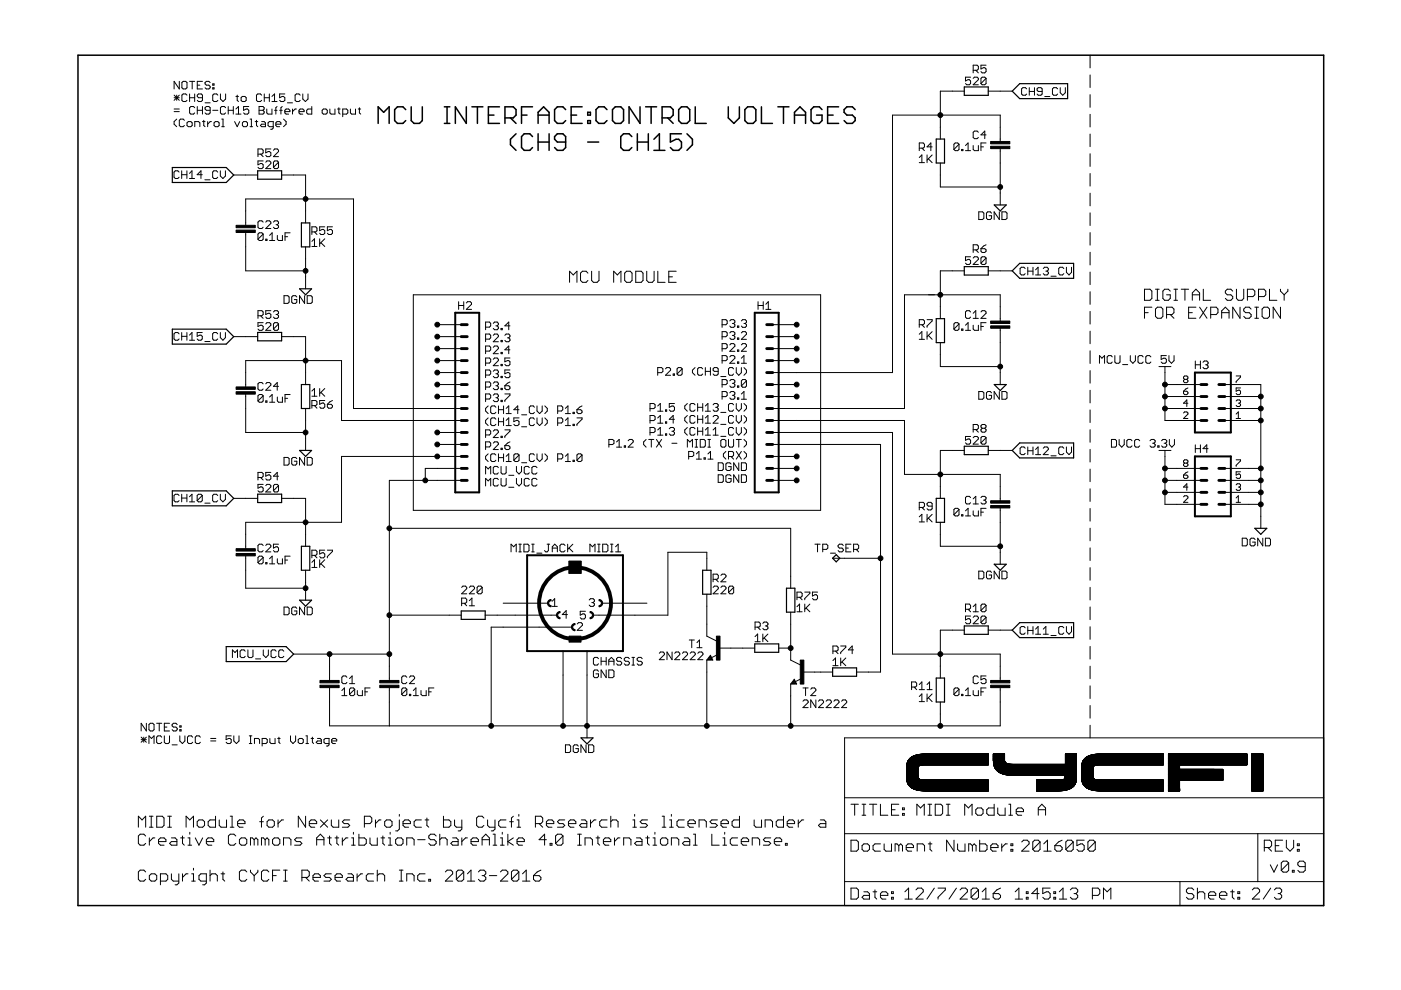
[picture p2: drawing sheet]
<svg xmlns="http://www.w3.org/2000/svg" width="297mm" height="210mm" viewBox="0 0 297 210" stroke-linecap="round" stroke-linejoin="round" font-family="sans-serif">
<g fill="none" stroke="#000" stroke-width=".21">
<path d="M38 17.3v1.6l-1.1-1.6v1.6M38.6 17.5l.2-.2h.6l.2 .2v1.1l-.2 .3h-.6l-.2-.3zM40.2 17.3h1.1M40.2 19.9v1.6M40.7 17.3v1.6M41.3 19.9v1.6M41.8 18.1h.6M42.9 17.3h-1.1v1.6h1.1M44.6 17.5l-.3-.2h-.5l-.3 .2v.3l.3 .3h.5l.3 .2v.3l-.3 .3h-.5l-.3-.3M45.1 18.6h.3v.3h-.3zM45.1 17.8h.3v.3h-.3zM46.7 19.9v1.1l.6 .5 .5-.5v-1.1"/>
<path d="M56 19.9v1.6M57.1 19.9v1.6M60.4 19.9h-1.1v.8l.5-.3h.3l.3 .3v.6l-.3 .2h-.5l-.3-.2M64.2 19.9v1.1l.5 .5 .6-.5v-1.1M204.4 19.3h-5v10.2M205.8 16.4h-1.1v.8l.6-.3h.2l.3 .3v.5l-.3 .3h-.5l-.3-.3M206.3 16.6l.3-.2h.6l.2 .2v.3l-1.1 1.1h1.1M206.3 14.9h.9l.2-.3v-.5l-.2-.3h-.9v1.7M206.9 14.9l.5 .6M209.1 16.6l-.3-.2h-.6l-.2 .2v1.1M209.1 16.6v1.1l-.3 .3h-.6l-.2-.3M209.1 13.8h-1.1v.8l.5-.2h.3l.3 .2v.6l-.3 .3h-.6l-.2-.3"/>
<path d="M209.1 16.6l-1.1 1.1M209.5 19.3h5.1M217.7 18.8l-.3-.2h-.5l-.3 .2v1.1l.3 .3h.5l.3-.3M218.2 18.6v1.6M218.2 19.4h1.1M219.3 18.6v1.6M221 19.4h-.9l-.2-.3v-.3l.2-.2h.6l.3 .2v1.1l-.3 .3h-.6l-.2-.3M224.2 18.8l-.2-.2h-.6l-.3 .2v1.1l.3 .3h.6l.2-.3M224.8 18.6v1.1l.5 .5 .6-.5v-1.1M231.1 11.7v2.7M231.1 15.9v2.7M36.9 20.2l1.1 1.1"/>
<path d="M36.9 20.7h1.1M36.9 23.7h1.1M36.9 23.1h1.1M37.5 25.3l-.6 .5v.5l.6 .6M37.5 20.2v1.1M38 36.5l-.3-.3h-.5l-.3 .3v1.1l.3 .2h.5l.3-.2M38 20.2l-1.1 1.1M38.5 36.2v1.6M38.5 37h1.1M39.1 25.5l-.3-.2h-.5l-.3 .2v1.1l.3 .3h.5l.3-.3M39.6 36.2v1.6M39.6 20.2l-.2-.3h-.6l-.2 .3v1.1l.2 .2h.6l.2-.2"/>
<path d="M39.9 25.8h.6l.2 .3v.5l-.2 .3h-.6l-.3-.3v-.5zM40.2 36.8l.5-.6v1.6M40.2 37.8h1.1M40.2 20.7h1.1M41.3 22.8l-.3-.2h-.5l-.3 .2v1.1l.3 .3h.5l.3-.3M41.3 26.9v-1.1h.8l.3 .3v.8M41.8 22.6v1.6M41.8 23.4h1.1M42.9 37h-1.1l.8-.8v1.6M42.9 20.7h-.8l-.3-.3v-.2l.3-.3h.6l.2 .3v1.1l-.2 .2h-.6l-.3-.2M42.9 22.6v1.6M42.9 25.8h.6"/>
<path d="M43.2 25.5v1.1l.3 .3M43.4 38.1h1.1M43.5 21.8h1.1M44 25.8v1.1M44.6 23.4h-.8l-.3-.3v-.3l.3-.2h.5l.3 .2v1.1l-.3 .3h-.5l-.3-.3M44.8 25.8h-.2l-.6 .5M45.1 23.4h1.1M45.7 25.8h.5l.3 .3v.5l-.3 .3h-.5l-.3-.3v-.5zM46.2 36.5l-.3-.3h-.6l-.2 .3v1.1l.2 .2h.6l.3-.2M46.2 20.2l-.3-.3h-.5l-.3 .3v1.1l.3 .2h.5l.3-.2M46.7 36.2v1.1l.6 .5 .5-.5v-1.1M47 25.3h.3v1.6"/>
<path d="M47 26.9h.6M47.8 22.8l-.2-.2h-.6l-.3 .2v1.1l.3 .3h.6l.2-.3M48.4 23.4h1.1M48.4 22.6v1.6M49.5 22.6v1.6M49.6 37.1h5M49.7 25.8l.6 1.1 .5-1.1M50 20.4h.6M50 24.2h1.1M50 23.1l.6-.5v1.6M50.3 20.2v1.1l.3 .2M51.4 20.4h.5l.3 .3v.6l-.3 .2h-.5l-.3-.2v-.6z"/>
<path d="M51.6 25.8h.6l.3 .3v.5l-.3 .3h-.6l-.2-.3v-.5zM52.7 22.6h-1.1v.8l.6-.3h.3l.2 .3v.5l-.2 .3h-.6l-.3-.3M53 25.3h.3v1.6M53 26.9h.6M54.1 25.8h.6M54.4 25.5v1.1l.3 .3M54.7 32.7h.8l.3-.3v-.5l-.3-.3h-.8v1.6M54.9 22.6h.9l.2 .2v.3l-.2 .3 .2 .3v.2l-.2 .3h-.9zM54.9 23.4h.9M55.2 32.7l.6 .5M55.5 25.8h.5l.3 .3v.8h-.8l-.3-.3 .3-.3h.8M55.5 20.2l-.3-.3h-.5l-.3 .3v1.1l.3 .2h.5l.3-.2"/>
<path d="M55.8 34.1h-1.1v.8l.5-.2h.3l.3 .2v.6l-.3 .3h-.5l-.3-.3M56 20.7h1.1M56.3 34.4l.3-.3h.5l.3 .3v.3l-1.1 1.1h1.1M56.6 23.1v.8l.2 .3h.9v-1.1M57.4 31.6h-1.1v.8l.6-.3h.2l.3 .3v.5l-.3 .3h-.5l-.3-.3M57.7 21.5h1M57.7 20.4l.5-.5v1.6M57.9 26.9h-.8l-.3-.3v-.5l.3-.3h.8v1.3l-.2 .3h-.3M58 31.9l.3-.3h.5l.3 .3v.2l-1.1 1.1h1.1M58.2 23.4h.5M58.5 26.3h1.1v-.2l-.3-.3h-.6l-.2 .3v.5l.2 .3h.6M58.7 22.6l-.2 .2v1.4"/>
<path d="M59.1 34.4l-.3-.3h-.5l-.3 .3v1.1M59.1 34.4v1.1l-.3 .3h-.5l-.3-.3M59.1 34.4l-1.1 1.1M59.3 23.4h.5M59.7 37.1h5.1v10.2M59.8 22.6l-.2 .2v1.4M60.1 25.3l.6 .5v.5l-.6 .6M60.4 23.7h1.1v-.3l-.3-.3h-.5l-.3 .3v.5l.3 .3h.5M60.9 21.8h1.1M62 23.1v1.1M62.8 23.1h-.2l-.6 .6M63.4 23.7h1.1v-.3l-.3-.3h-.6l-.2 .3v.5l.2 .3h.6"/>
<path d="M63.6 20.2l-.2-.3h-.6l-.2 .3v1.1l.2 .2h.6l.2-.2M66.1 22.6v1.6h-.8l-.3-.3v-.5l.3-.3h.8M68.6 23.1h.5l.3 .3v.5l-.3 .3h-.5l-.3-.3v-.5zM69.9 23.1v.8l.3 .3h.8v-1.1M71.6 23.1h.5M71.8 22.8v1.1l.3 .3M72.7 24.2h.8l.2-.3v-.5l-.2-.3h-.8v1.6M74.3 23.1v.8l.3 .3h.8v-1.1M75.9 23.1h.6M76.2 22.8v1.1l.3 .3M194.9 33.4l.6-.5v1.6M194.9 34.5h1.1"/>
<path d="M194.9 31.4h.8l.3-.3v-.5l-.3-.3h-.8v1.6M195.5 31.4l.5 .5M196.6 32.9v1.6M196.8 33.7l.8 .8M197.6 32.9l-1 1.1M197.6 31.1h-1l.8-.8v1.6M199.4 34.6v5h12.7M203.3 30.6l-.2-.3h-.6l-.3 .3v1.1M203.3 30.6v1.1l-.2 .2h-.6l-.3-.2M203.3 30.6l-1.1 1.1M203.9 31.7h.3v.2h-.3zM204.7 31.9h1.1"/>
<path d="M204.7 30.9l.6-.6v1.6M206.3 30.9v.8l.3 .2h.8v-1M207.4 28l-.2-.2h-.6l-.3 .2v1.1l.3 .3h.6l.2-.3M208 31.1h.5M209.1 30.3h-1.1v1.6M209.1 28.6h-1.1l.8-.8v1.6M212.1 30v-5.6h-22.9v54.6h-25.4M212.1 31.5v12M221.5 20.5h1.1M231.1 20.1v2.7M231.1 24.2v2.7M231.1 28.4v2.7"/>
<path d="M231.1 32.6v2.7M231.1 36.8v2.7M52.1 47.8v-5.6h22.9v44.4h22.8M52.1 49.3v8.1h12.7M55.8 47.1l-.3-.3h-.5l-.3 .3v1.1l.3 .3h.5l.3-.3M55.8 49.6l-.3-.2h-.5l-.3 .2v1.1M55.8 49.6v1.1l-.3 .3h-.5l-.3-.3M55.8 49.6l-1.1 1.1M56.3 47.1l.3-.3h.5l.3 .3v.3l-1.1 1.1h1.1M56.3 50.7h.3v.3h-.3zM57.1 49.9l.6-.5v1.6M57.1 51h1.2"/>
<path d="M58 47.1l.3-.3h.5l.3 .3v.3l-.3 .2M58.5 47.6h.3M58.8 47.6l.3 .3v.3l-.3 .3h-.5l-.3-.3M58.8 49.9v.8l.3 .3h.8v-1.1M60.4 50.2h.6M61.5 49.4h-1.1v1.6M64.8 52.3v8.9M66.1 51.2l.6-.6v1.7M66.1 52.3h1.1M66.1 49.2h.9l.2-.3v-.5l-.2-.3h-.9v1.6M66.7 49.2l.5 .5M67.8 50.6v1.7"/>
<path d="M68 51.5l.9 .8M68.9 48.1h-1.1v.8l.5-.3h.3l.3 .3v.5l-.3 .3h-.6l-.2-.3M68.9 50.6l-1.1 1.1M70.5 48.1h-1.1v.8l.5-.3h.3l.3 .3v.5l-.3 .3h-.5l-.3-.3M120.8 59.9v-2.4l.7 .8 .8-.8v2.4M124.7 57.9l-.4-.4h-.8l-.4 .4v1.6l.4 .4h.8l.4-.4M125.4 57.5v2l.4 .4h.8l.4-.4v-2M130.1 59.9v-2.4l.8 .8 .8-.8v2.4M132.4 57.9l.4-.4h.8l.4 .4v1.6l-.4 .4h-.8l-.4-.4zM134.8 57.5h1.2l.3 .4v1.6l-.3 .4h-1.2zM137.1 57.5v2l.4 .4h.8l.4-.4v-2M139.5 57.5v2.4h1.5"/>
<path d="M141.8 58.7h.8M143.4 57.5h-1.6v2.4h1.6M204.4 57.4h-5v10.2M205.8 54.4h-1.1v.9l.6-.3h.2l.3 .3v.5l-.3 .3h-.5l-.3-.3M206.3 53h.9l.2-.3v-.5l-.2-.3h-.9v1.6M206.3 54.7l.3-.3h.6l.2 .3v.3l-1.1 1.1h1.1M206.9 53l.5 .5M207.5 44.9h.8l.3 .3v1.1l-.3 .2h-.8zM208 52.7h.8l.3 .3v.3l-.3 .2h-.6l-.2-.2zM209.1 54.7l-.3-.3h-.6l-.2 .3v1.1M209.1 54.7v1.1l-.3 .3h-.6l-.2-.3M209.1 54.7l-1.1 1.1"/>
<path d="M209.1 51.9l-.6 .3-.5 .5M209.5 57.4h5.1M210.2 45.2l-.2-.3h-.6l-.3 .3v1.1l.3 .2h.6l.2-.2v-.6h-.5M211.9 44.9v1.6l-1.1-1.6v1.6M212.4 44.9h.8l.3 .3v1.1l-.3 .2h-.8zM217.4 56.9l-.3-.2h-.5l-.3 .2v1.1l.3 .3h.5l.3-.3M217.9 57.5h1.1M217.9 56.7v1.6M219 56.7v1.6M219.6 57.2l.5-.5v1.6M219.6 58.3h1M221.2 56.9l.3-.2h.5l.3 .2v.3l-.3 .3"/>
<path d="M221.7 57.5h.3M222 57.5l.3 .2v.3l-.3 .3h-.5l-.3-.3M222.8 58.6h1.1M225.6 56.9l-.3-.2h-.6l-.2 .2v1.1l.2 .3h.6l.3-.3M226.1 56.7v1l.6 .6 .5-.6v-1M231.1 41v2.6M231.1 45.1v2.7M231.1 49.3v2.7M231.1 53.5v2.7M231.1 57.7v2.6M38 70.8l-.3-.3h-.5l-.3 .3v1.1l.3 .2h.5l.3-.2M38.5 70.5v1.6"/>
<path d="M38.5 71.3h1.1M39.6 70.5v1.6M40.2 71.1l.5-.6v1.6M40.2 72.1h1.1M42.9 70.5h-1.1v.8l.8-.2 .3 .2v.6l-.3 .2h-.5l-.3-.2M43.4 72.4h1.1M46.2 70.8l-.3-.3h-.6l-.2 .3v1.1l.2 .2h.6l.3-.2M46.7 70.5v1.1l.6 .5 .5-.5v-1.1M49.6 71.4h5M54.7 67h.8l.3-.3v-.6l-.3-.2h-.8v1.6M55.2 67l.6 .5M55.8 68.4h-1.1v.8l.5-.2h.3l.3 .2v.6l-.3 .2h-.5l-.3-.2"/>
<path d="M56.3 68.7l.3-.3h.5l.3 .3v.3l-1.1 1h1.1M57.4 65.9h-1.1v.8l.6-.3h.2l.3 .3v.5l-.3 .3h-.5l-.3-.3M58 66.1l.3-.2h.5l.3 .2v.3l-.3 .3M58.5 66.7h.3M58.8 66.7l.3 .3v.2l-.3 .3h-.5l-.3-.3M59.1 68.7l-.3-.3h-.5l-.3 .3v1.1M59.1 68.7v1.1l-.3 .2h-.5l-.3-.2M59.1 68.7l-1.1 1.1M59.7 71.4h5.1v10.1M60.2 62.7h.8l.3 .3v1.1l-.3 .2h-.8zM62.9 63l-.2-.3h-.6l-.3 .3v1.1l.3 .2h.6l.2-.2v-.6h-.5M64.6 62.7v1.6l-1.1-1.6v1.6"/>
<path d="M65.1 62.7h.8l.3 .3v1.1l-.3 .2h-.8zM87.6 62.5h86.4v45.7h-86.4zM92.7 68.8h5.1M92.7 71.4h5.1M92.7 76.5h5.1M92.7 79h5.1M92.7 73.9h5.1M97.2 64.8h1.1M97.2 64v1.6M98.3 64v1.6M98.9 64.2l.2-.2h.6l.3 .2v.3l-1.1 1.1h1.1M103 71.9h.8l.2-.3v-.5l-.2-.3h-.8v1.7"/>
<path d="M103 69.4h.8l.2-.3v-.5l-.2-.3h-.8v1.6M103 74.4h.8l.2-.2v-.6l-.2-.2h-.8v1.6M103 77h.8l.2-.3v-.5l-.2-.3h-.8v1.6M103 79.5h.8l.2-.3v-.5l-.2-.3h-.8v1.7M104.6 68.6l.3-.3h.5l.3 .3v.2l-.3 .3M104.6 71.1l.3-.3h.5l.3 .3v.3l-1.1 1.1h1.1M104.6 73.6l.3-.2h.5l.3 .2v.3l-1.1 1.1h1.1M104.6 76.2l.3-.3h.5l.3 .3v.3l-1.1 1h1.1M104.6 78.7l.3-.3h.5l.3 .3v.3l-.3 .2M105.1 69.1h.3M105.1 79.2h.3M105.4 79.2l.3 .3v.3l-.3 .3h-.5l-.3-.3"/>
<path d="M105.4 69.1l.3 .3v.2l-.3 .3h-.5l-.3-.3M106.2 69.6h.3v.3h-.3zM106.2 72.2h.3v.3h-.3zM106.2 74.7h.3v.3h-.3zM106.2 77.3h.3v.2h-.3zM106.2 79.8h.3v.3h-.3zM107 71.1l.3-.3h.6l.2 .3v.3l-.2 .2M107.6 71.6h.3M107.9 71.6l.2 .3v.3l-.2 .3h-.6l-.3-.3M108.1 69.1h-1.1l.9-.8v1.6M108.1 74.2h-1.1l.9-.8v1.6M108.1 75.9h-1.1v.8l.6-.2h.3l.2 .2v.6l-.2 .2h-.6l-.3-.2"/>
<path d="M108.1 78.4h-1.1v.8l.6-.2h.3l.2 .2v.6l-.2 .3h-.6l-.3-.3M139.4 79h.9l.2-.3v-.5l-.2-.3h-.9v1.7M141.1 78.2l.3-.3h.5l.3 .3v.3l-1.1 1.1h1.1M142.7 79.3h.3v.3h-.3zM144.6 78.2l-.2-.3h-.6l-.2 .3v1.1M144.6 78.2v1.1l-.2 .3h-.6l-.2-.3M144.6 78.2l-1 1.1M147.4 77.9l-.6 .6v.5l.6 .6M149 78.2l-.3-.3h-.5l-.3 .3v1.1l.3 .3h.5l.3-.3M149.5 77.9v1.7M149.5 78.7h1.1M150.6 77.9v1.7"/>
<path d="M152.3 78.7h-.9l-.2-.2v-.3l.2-.3h.6l.3 .3v1.1l-.3 .3h-.6l-.2-.3M152.8 79.8h1.1M153.1 73.9h.8l.3-.2v-.6l-.3-.2h-.8v1.6M153.1 68.9h.8l.3-.3v-.5l-.3-.3h-.8v1.6M153.1 71.4h.8l.3-.3v-.5l-.3-.3h-.8v1.6M153.1 76.5h.8l.3-.3v-.5l-.3-.3h-.8v1.6M154.7 73.1l.3-.2h.6l.2 .2v.3l-1.1 1.1h1.1M154.7 68.1l.3-.3h.6l.2 .3v.2l-.2 .3M154.7 70.6l.3-.3h.6l.2 .3v.3l-.2 .2M154.7 75.7l.3-.3h.6l.2 .3v.2l-1.1 1.1h1.1M155.3 68.6h.3M155.3 71.1h.3"/>
<path d="M155.5 78.2l-.2-.3h-.6l-.2 .3v1.1l.2 .3h.6l.2-.3M155.6 71.1l.2 .3v.3l-.2 .2h-.6l-.3-.2M155.6 68.6l.2 .3v.2l-.2 .3h-.6l-.3-.3M156.1 77.9v1.1l.5 .6 .6-.6v-1.1M156.4 71.7h.2v.2h-.2zM156.4 69.1h.2v.3h-.2zM156.4 74.2h.2v.3h-.2zM156.4 76.8h.2v.2h-.2zM157.2 70.6l.3-.3h.5l.3 .3v.3l-1.1 1h1.1M157.2 68.1l.3-.3h.5l.3 .3v.2l-.3 .3M157.2 73.1l.3-.2h.5l.3 .2v.3l-1.1 1.1h1.1M157.2 77h1.1"/>
<path d="M157.2 75.9l.5-.5v1.6M157.7 68.6h.3M157.7 77.9l.6 .6v.5l-.6 .6M158 68.6l.3 .3v.2l-.3 .3h-.5l-.3-.3M160.7 64v1.6M160.7 64.8h1.1M161.8 64v1.6M162.4 64.5l.5-.5v1.6M162.4 65.6h1M163.8 68.8h5.1M163.8 71.4h5.1M163.8 76.5h5.1"/>
<path d="M163.8 73.9h5.1M194.9 70.9l.6-.6v1.6M194.9 71.9h1.1M194.9 68.9h.8l.3-.3v-.5l-.3-.3h-.8v1.6M195.5 68.9l.5 .5M196.6 67.8h1v.3l-1 1v.3M196.6 70.3v1.6M196.8 71.1l.8 .8M197.6 70.3l-1 1.1M199.4 72.6v5.1h12.7M203.3 68.7l-.2-.3h-.6l-.3 .3v1.1M203.3 68.7v1.1l-.2 .2h-.6l-.3-.2"/>
<path d="M203.3 68.7l-1.1 1.1M203.9 69.8h.3v.2h-.3zM204.7 69l.6-.6v1.6M204.7 70h1.1M205.8 66.1l-.3-.2h-.5l-.3 .2v1.1l.3 .3h.5l.3-.3M206.3 69v.8l.3 .2h.8v-1M206.3 66.4l.6-.5v1.6M206.3 67.5h1.1M208 66.1l.2-.2h.6l.3 .2v.3l-1.1 1.1h1.1M208 69.2h.5M209.1 68.4h-1.1v1.6M212.1 68.1v-5.6h-20.3v24.1h-28"/>
<path d="M212.1 69.6v11.9M231.1 61.8v2.7M231.1 66v2.7M231.1 70.2v2.7M231.1 74.4v2.7M231.1 78.6v2.6M233.1 77v-1.6l.5 .5 .6-.5v1.6M235.8 75.7l-.2-.3h-.6l-.3 .3v1.1l.3 .2h.6l.2-.2M236.4 75.4v1.4l.2 .2h.6l.3-.2v-1.4M238 77.3h1.1M239.6 75.4v1.1l.6 .5 .5-.5v-1.1M242.4 75.7l-.3-.3h-.5l-.3 .3v1.1l.3 .2h.5l.3-.2"/>
<path d="M242.7 61.3h1.1l.4 .4v1.6l-.4 .4h-1.1zM242.7 66.3h.7M244 75.7l-.3-.3h-.5l-.3 .3v1.1l.3 .2h.5l.3-.2M244.2 65.1h-1.5v2.4M245 63.7h.8M245 61.3h.8M245 65.5l.4-.4h.8l.3 .4v1.6l-.3 .4h-.8l-.4-.4zM245.4 61.3v2.4M245.7 77.7h2.6M247 77.7v11.5h7.6M247.3 75.4h-1.1v.8l.5-.3h.3l.3 .3v.6l-.3 .2h-.5l-.3-.2M247.3 66.7h1.2l.4-.4v-.8l-.4-.4h-1.2v2.4"/>
<path d="M247.8 75.4v1.1l.6 .5 .5-.5v-1.1M248.1 61.7l-.4-.4h-.8l-.4 .4v1.6l.4 .4h.8l.4-.4v-.8h-.8M248.1 66.7l.8 .8M248.9 63.7h.8M248.9 61.3h.8M249.3 61.3v2.4M250.4 61.3h1.6M251.2 61.3v2.4M252 66.3h.8M252.8 62.5h1.5M252.8 63.7v-1.6l.8-.8 .7 .8v1.6M253.4 76.5v1.7"/>
<path d="M253.4 77.3h1.1M253.6 65.1h-1.6v2.4h1.6M254.3 65.1l1.6 2.4M254.5 76.5v1.7M255.1 76.8l.2-.3h.6l.2 .3v.3l-.2 .2M255.1 61.3v2.4h1.6M255.6 77.3h.3M255.9 77.3l.2 .3v.3l-.2 .3h-.6l-.2-.3M255.9 65.1l-1.6 2.4M256.7 66.7h1.2l.3-.4v-.8l-.3-.4h-1.2v2.4M259 66.3h1.6M259 67.5v-1.6l.8-.8 .8 .8v1.6"/>
<path d="M261.4 61.7l-.4-.4h-.8l-.4 .4v.4l.4 .4h.8l.4 .4v.4l-.4 .4h-.8l-.4-.4M262.1 79.7h.9v.2l-.9 1v.2M262.1 61.3v2l.4 .4h.8l.4-.4v-2M262.9 65.1v2.4l-1.5-2.4v2.4M264.5 62.9h1.1l.4-.4v-.8l-.4-.4h-1.1v2.4M265.3 65.5l-.4-.4h-.8l-.4 .4v.4l.4 .4h.8l.4 .4v.4l-.4 .4h-.8l-.4-.4M266 65.1h.8M266 67.5h.8M266.4 65.1v2.4M266.8 62.9h1.2l.4-.4v-.8l-.4-.4h-1.2v2.4M267.6 65.5l.4-.4h.8l.4 .4v1.6l-.4 .4h-.8l-.4-.4zM269.2 61.3v2.4h1.5"/>
<path d="M271.5 61.3v.4l.8 .8M271.5 65.1v2.4l-1.6-2.4v2.4M272.3 62.5v1.2M273 61.3v.4l-.7 .8M52.1 82v-5.5h20.3v12.7h25.4M52.1 83.6v8.1h12.7M55.8 81.4l-.3-.3h-.5l-.3 .3v1.1l.3 .2h.5l.3-.2M55.8 83.9l-.3-.2h-.5l-.3 .2v1.1M55.8 83.9v1.1l-.3 .3h-.5l-.3-.3M55.8 83.9l-1.1 1.1M56.3 81.4l.3-.3h.5l.3 .3v.2l-1.1 1.1h1.1M56.3 85h.3v.3h-.3z"/>
<path d="M57.1 84.2l.6-.5v1.6M57.1 85.3h1.2M58.8 84.2v.8l.3 .3h.8v-1.1M59.1 81.9h-1.1l.8-.8v1.6M60.2 97h.8l.3 .2v1.1l-.3 .3h-.8zM60.4 84.5h.6M61.5 83.7h-1.1v1.6M62.9 97.2l-.2-.2h-.6l-.3 .2v1.1l.3 .3h.6l.2-.3v-.5h-.5M64.6 97v1.6l-1.1-1.6v1.6M64.8 86.6v8.9M65.1 97h.8l.3 .2v1.1l-.3 .3h-.8zM66.1 82.9l.6-.5v1.6"/>
<path d="M66.1 84h1.1M66.1 86h.9l.2-.3v-.5l-.2-.3h-.9v1.7M66.7 86l.5 .6M67.8 82.4v1.6M68 83.2l.9 .8M68.9 84.9h-1.1v.8l.5-.3h.3l.3 .3v.6l-.3 .3h-.6l-.2-.3M68.9 82.4l-1.1 1.1M69.4 85.7h.8l.3 .3v.3l-.3 .3h-.5l-.3-.3zM70.5 84.9l-.6 .3-.5 .5M92.7 91.7h5.1M92.7 94.2h5.1M92.7 84.1h5.1"/>
<path d="M92.7 81.5h5.1M97.8 96.8h-25.4v13.9h-20.3v5.6M97.8 99.3h-7.6v2.6M103 82.1h.8l.2-.3v-.5l-.2-.3h-.8v1.6M103 84.6h.8l.2-.3v-.5l-.2-.3h-.8v1.7M103 92.2h.8l.2-.3v-.5l-.2-.3h-.8v1.7M103 94.8h.8l.2-.3v-.5l-.2-.3h-.8v1.6M103.5 86.1l-.5 .5v.5l.5 .6M103.5 88.6l-.5 .5v.6l.5 .5M103.5 96.2l-.5 .6v.5l.5 .6M104.6 81.3l.3-.3h.5l.3 .3v.2l-.3 .3M104.6 83.8l.3-.3h.5l.3 .3v.3l-.3 .2"/>
<path d="M104.6 91.4l.3-.3h.5l.3 .3v.3l-1.1 1.1h1.1M104.6 94l.3-.3h.5l.3 .3v.2l-1.1 1.1h1.1M105.1 86.3l-.2-.2h-.6l-.3 .2v1.1l.3 .3h.6l.2-.3M105.1 88.9l-.2-.3h-.6l-.3 .3v1.1l.3 .2h.6l.2-.2M105.1 96.5l-.2-.3h-.6l-.3 .3v1.1l.3 .3h.6l.2-.3M105.1 81.8h.3M105.1 84.3h.3M105.4 81.8l.3 .3v.2l-.3 .3h-.5l-.3-.3M105.4 84.3l.3 .3v.3l-.3 .3h-.5l-.3-.3M105.7 99.1l-.3-.2h-.5l-.3 .2v1.1l.3 .3h.5l.3-.3M105.7 97h1.1M105.7 86.1v1.6"/>
<path d="M105.7 88.6v1.6M105.7 96.2v1.7M105.7 86.9h1.1M105.7 89.4h1.1M106.2 92.5h.3v.3h-.3zM106.2 82.3h.3v.3h-.3zM106.2 84.9h.3v.3h-.3zM106.2 95h.3v.3h-.3zM106.2 98.9v1.3l.3 .3h.5l.3-.3v-1.3M106.8 86.1v1.6M106.8 88.6v1.6M106.8 96.2v1.7"/>
<path d="M107 94.5h.9l.2 .3v.2l-.2 .3h-.6l-.3-.3zM107 81.8h.9l.2 .3v.2l-.2 .3h-.6l-.3-.3zM107 83.5h1.1v.3l-1.1 1.1v.3M107 91.1h1.1v.3l-1.1 1.1v.3M107.3 86.6l.6-.5v1.6M107.3 89.1l.6-.5v1.6M107.3 96.8l.6-.6v1.7M107.3 87.7h1.1M107.3 90.2h1.1M107.3 97.9h1.1M108.1 81l-1.1 .8M108.1 93.7l-1.1 .8"/>
<path d="M109.5 98.9v1.1l.5 .5 .6-.5v-1.1M110 88.6h-1.1v.8l.6-.3h.3l.2 .3v.6l-.2 .2h-.6l-.3-.2M110 86.9h-1.1l.9-.8v1.6M110 96.5l-.2-.3h-.6l-.3 .3v1.1M110 96.5v1.1l-.2 .3h-.6l-.3-.3M110 96.5l-1.1 1.1M110.6 87.9h1.1M110.6 90.5h1.1M110.6 98.1h1.1M112.2 99.1l-.2-.2h-.6l-.3 .2v1.1l.3 .3h.6l.2-.3M113.3 86.3l-.2-.2h-.6l-.3 .2v1.1l.3 .3h.6l.2-.3M113.3 88.9l-.2-.3h-.6l-.3 .3v1.1l.3 .2h.6l.2-.2"/>
<path d="M113.3 96.5l-.2-.3h-.6l-.3 .3v1.1l.3 .3h.6l.2-.3M113.9 86.1v1l.5 .6 .6-.6v-1M113.9 88.6v1.1l.5 .5 .6-.5v-1.1M113.9 96.2v1.1l.5 .6 .6-.6v-1.1M113.9 99.1l-.3-.2h-.5l-.3 .2v1.1l.3 .3h.5l.3-.3M115.5 86.1l.5 .5v.5l-.5 .6M115.5 88.6l.5 .5v.6l-.5 .5M115.5 96.2l.5 .6v.5l-.5 .6M118.2 87.1h.8l.3-.2v-.6l-.3-.2h-.8v1.6M118.2 89.7h.8l.3-.3v-.5l-.3-.3h-.8v1.6M118.2 97.3h.8l.3-.3v-.5l-.3-.3h-.8v1.7M119.9 87.7h1"/>
<path d="M119.9 86.6l.5-.5v1.6M119.9 89.1l.5-.5v1.6M119.9 96.8l.5-.6v1.7M119.9 90.2h1M119.9 97.9h1M121.5 87.4h.3v.3h-.3zM121.5 90h.3v.2h-.3zM121.5 97.6h.3v.3h-.3zM122.3 86.9h.8l.3 .2v.3l-.3 .3h-.5l-.3-.3zM122.3 88.6h1.1v.3l-1.1 1.1v.2M123.4 96.5v1.1l-.3 .3h-.5l-.3-.3M123.4 86.1l-1.1 .8"/>
<path d="M123.4 96.5l-.3-.3h-.5l-.3 .3v1.1M123.4 96.5l-1.1 1.1M129.1 94.3h.8l.3-.3v-.5l-.3-.3h-.8v1.6M130.7 93.7l.6-.5v1.6M130.7 94.8h1.1M132.4 94.5h.2v.3h-.2zM133.2 93.5l.3-.3h.5l.3 .3v.2l-1.1 1.1h1.1M137 93.2l-.5 .5v.6l.5 .5M137.5 93.2h1.1M137.8 91.7h.8l.3-.3v-.5l-.3-.3h-.8v1.7M137.8 86.6h.8l.3-.2v-.6l-.3-.2h-.8v1.6M137.8 89.2h.8l.3-.3v-.5l-.3-.3h-.8v1.6"/>
<path d="M138.1 93.2v1.6M139.2 93.2l1.1 1.6M139.4 86.1l.6-.5v1.6M139.4 88.6l.6-.5v1.6M139.4 91.2l.6-.6v1.7M139.4 87.2h1.1M139.4 89.7h1.1M139.4 92.3h1.1M140.3 93.2l-1.1 1.6M141.1 86.9h.3v.3h-.3zM141.1 89.5h.3v.2h-.3zM141.1 92h.3v.3h-.3z"/>
<path d="M141.9 90.9l.3-.3h.5l.3 .3v.3l-.3 .2M142.5 91.4h.2M142.5 94h1M142.7 91.4l.3 .3v.3l-.3 .3h-.5l-.3-.3M143 88.9h-1.1l.8-.8v1.6M143 85.6h-1.1v.8l.6-.3h.2l.3 .3v.5l-.3 .3h-.5l-.3-.3M145.7 94.8v-1.6l.6 .5 .5-.5v1.6M145.7 85.6l-.5 .5v.5l.5 .6M145.7 88.1l-.5 .5v.6l.5 .5M145.7 90.6l-.5 .6v.5l.5 .6M146 96.8h.8l.3-.3v-.5l-.3-.3h-.8v1.6M147.4 88.4l-.3-.3h-.6l-.2 .3v1.1l.2 .2h.6l.3-.2"/>
<path d="M147.4 85.8l-.3-.2h-.6l-.2 .2v1.1l.2 .3h.6l.3-.3M147.4 90.9l-.3-.3h-.6l-.2 .3v1.1l.2 .3h.6l.3-.3M147.4 93.2h.5M147.4 94.8h.5M147.6 93.2v1.6M147.6 96.2l.6-.5v1.6M147.6 97.3h1.1M147.9 85.6v1.6M147.9 88.1v1.6M147.9 90.6v1.7M147.9 86.4h1.1M147.9 88.9h1.1"/>
<path d="M147.9 91.4h1.1M148.5 93.2h.8l.2 .3v1l-.2 .3h-.8zM149 85.6v1.6M149 88.1v1.6M149 90.6v1.7M149.3 97.1h.2v.2h-.2zM149.5 87.2h1.1M149.5 86.1l.6-.5v1.6M149.5 88.6l.6-.5v1.6M149.5 91.2l.6-.6v1.7M149.5 89.7h1.1M149.5 92.3h1.1"/>
<path d="M150.1 96.2l.5-.5v1.6M150.1 93.2h.5M150.1 94.8h.5M150.1 97.3h1.1M150.4 93.2v1.6M151.2 85.8l.2-.2h.6l.3 .2v.3l-.3 .3M151.2 88.4l.2-.3h.6l.3 .3v.2l-1.1 1.1h1.1M151.2 92.3h1.1M151.2 91.2l.5-.6v1.7M151.7 86.4h.3M152 86.4l.3 .2v.3l-.3 .3h-.6l-.2-.3M152.3 98.1h.8l.3 .3v1.1l-.3 .3h-.8z"/>
<path d="M152.8 93.5l.3-.3h.5l.3 .3v1l-.3 .3h-.5l-.3-.3zM152.8 87.4h1.1M152.8 90h1.1M152.8 92.5h1.1M153.1 84.1h.8l.3-.3v-.5l-.3-.3h-.8v1.6M153.1 81.6h.8l.3-.3v-.5l-.3-.3h-.8v1.6M153.9 95.7l-.5 .5v.6l.5 .5M154.5 93.2v1.3l.2 .3h.6l.2-.3v-1.3M154.5 96.8h.8l.2-.3v-.5l-.2-.3h-.8v1.6M154.7 83.3l.3-.3h.6l.2 .3v.2l-.2 .3M154.7 80.8l.3-.3h.6l.2 .3v.2l-.2 .3M155 98.4l-.3-.3h-.5l-.3 .3v1.1l.3 .3h.5l.3-.3v-.6h-.5"/>
<path d="M155 96.8l.5 .5M155.3 83.8h.3M155.3 81.3h.3M155.5 85.8l-.2-.2h-.6l-.2 .2v1.1l.2 .3h.6l.2-.3M155.5 88.4l-.2-.3h-.6l-.2 .3v1.1l.2 .2h.6l.2-.2M155.5 90.9l-.2-.3h-.6l-.2 .3v1.1l.2 .3h.6l.2-.3M155.6 83.8l.2 .3v.3l-.2 .2h-.6l-.3-.2M155.6 81.3l.2 .3v.2l-.2 .3h-.6l-.3-.3M156.1 85.6v1l.5 .6 .6-.6v-1M156.1 88.1v1.1l.5 .5 .6-.5v-1.1M156.1 90.6v1.1l.5 .6 .6-.6v-1.1M156.1 93.2h1.1"/>
<path d="M156.1 95.7l1.1 1.6M156.4 84.4h.2v.2h-.2zM156.4 81.8h.2v.3h-.2zM156.6 98.1v1.7l-1-1.7v1.7M156.6 93.2v1.6M157.2 84.6h1.1M157.2 98.1h.8l.3 .3v1.1l-.3 .3h-.8zM157.2 83.5l.5-.5v1.6M157.2 95.7l-1.1 1.6M157.7 85.6l.6 .5v.5l-.6 .6M157.7 88.1l.6 .5v.6l-.6 .5M157.7 90.6l.6 .6v.5l-.6 .6"/>
<path d="M157.7 93.2l.6 .5v.6l-.6 .5M157.7 95.7l.6 .5v.6l-.6 .5M158.3 80.8v1l-.3 .3h-.5l-.3-.3M158.3 80.8l-.3-.3h-.5l-.3 .3v1M158.3 80.8l-1.1 1M163.8 89.2h28v11.4h20.3v5.6M163.8 91.7h25.4v47h22.9v5.6M163.8 94.2h22.9v48.3h-5.1M163.8 96.8h5.1M163.8 99.3h5.1M163.8 84.1h5.1M163.8 81.5h5.1"/>
<path d="M204.4 95.5h-5v10.2M205.8 92.5h-1.1v.8l.6-.2h.2l.3 .2v.6l-.3 .3h-.5l-.3-.3M206.3 91.1h.9l.2-.3v-.5l-.2-.3h-.9v1.6M206.3 92.8l.3-.3h.6l.2 .3v.3l-1.1 1.1h1.1M206.9 91.1l.5 .5M207.5 83h.8l.3 .3v1.1l-.3 .2h-.8zM208.2 90.8l-.2-.3v-.2l.2-.3h.6l.3 .3v.2l-.3 .3M208.2 90.8l-.2 .3v.3l.2 .2h.6l.3-.2v-.3l-.3-.3M208.2 90.8h.6M209.1 92.8l-.3-.3h-.6l-.2 .3v1.1M209.1 92.8v1.1l-.3 .3h-.6l-.2-.3M209.1 92.8l-1.1 1.1"/>
<path d="M209.5 95.5h5.1M210.2 83.3l-.2-.3h-.6l-.3 .3v1.1l.3 .2h.6l.2-.2v-.6h-.5M211.9 83v1.6l-1.1-1.6v1.6M212.4 83h.8l.3 .3v1.1l-.3 .2h-.8zM217.4 95l-.3-.2h-.5l-.3 .2v1.1l.3 .3h.5l.3-.3M217.9 94.8v1.6M217.9 95.6h1.1M219 94.8v1.6M219.6 95.3l.5-.5v1.6M219.6 96.4h1M221.2 95l.3-.2h.5l.3 .2v.3l-1.1 1.1h1.1M222.8 96.6h1.1"/>
<path d="M225.6 95l-.3-.2h-.6l-.2 .2v1.1l.2 .3h.6l.3-.3M226.1 94.8v1l.6 .6 .5-.6v-1M231.1 82.7v2.7M231.1 86.9v2.7M231.1 91.1v2.7M231.1 95.3v2.7M231.1 99.5v2.6M235.6 93.2h.9l.2 .3v1l-.2 .3h-.9zM237.3 93.2v1.1l.5 .5 .6-.5v-1.1M240 93.5l-.3-.3h-.5l-.3 .3v1l.3 .3h.5l.3-.3M241.6 93.5l-.2-.3h-.6l-.2 .3v1l.2 .3h.6l.2-.3M243.8 93.5l.3-.3h.5l.3 .3v.2l-.3 .3"/>
<path d="M244.4 94h.2M244.6 94l.3 .3v.2l-.3 .3h-.5l-.3-.3M245.5 94.5h.2v.3h-.2zM245.7 95.5h2.6M246.3 93.5l.2-.3h.6l.3 .3v.2l-.3 .3M246.8 94h.3M247 86.6h7.6M247 95.5v11.4h7.6M247 99.3h7.6M247 84.1h7.6M247 81.5h7.6M247.1 94l.3 .3v.2l-.3 .3h-.6l-.2-.3"/>
<path d="M247.9 93.2v1.1l.6 .5 .5-.5v-1.1M250.9 87.6l.3-.3h.4l.3 .3v.2l-1 .9h1M250.9 83h.7l.3 .4-.3 .3h-.4l-.3-.3zM251.2 80.4l-.3-.2v-.3l.3-.2h.4l.3 .2v.3l-.3 .2M251.2 80.4l-.3 .3 .3 .4h.4l.3-.2-.3-.5M251.2 98.2l-.3-.2 .3-.5h.4l.3 .2-.3 .5M251.2 98.2l-.3 .2 .3 .5h.4l.3-.2-.3-.5M251.2 80.4h.4M251.2 98.2h.4M251.9 85.5h-1l.7-.7v1.4M251.9 82.3l-1 .7M253.4 94.3v1.6"/>
<path d="M253.4 95.1h1.1M254.5 94.3v1.6M256.1 95.1h-1l.8-.8v1.6M259.7 86.6h7.6M259.7 89.2h7.6M259.7 99.3h7.6M259.7 84.1h7.6M259.7 81.5h7.6v30.5M262.1 85l.2-.2h.5l.2 .2-.2 .5M262.1 87.8l.5-.5v1.4M262.1 88.7h.9M262.1 97.5h.9v.2l-.9 1v.2"/>
<path d="M262.6 85.5h.2M262.8 85.5l.2 .2-.2 .5h-.5l-.2-.2M263 82.3h-.9v.7l.7-.3 .2 .3v.4l-.2 .3h-.5l-.2-.3M38 105.1l-.3-.3h-.5l-.3 .3v1.1l.3 .2h.5l.3-.2M38.5 104.8v1.6M38.5 105.6h1.1M39.6 104.8v1.6M40.2 106.4h1.1M40.2 105.3l.5-.5v1.6M42.9 105.1l-.3-.3h-.5l-.3 .3v1.1M42.9 105.1v1.1l-.3 .2h-.5l-.3-.2M42.9 105.1l-1.1 1.1"/>
<path d="M43.4 106.7h1.1M46.2 105.1l-.3-.3h-.6l-.2 .3v1.1l.2 .2h.6l.3-.2M46.7 104.8v1.1l.6 .5 .5-.5v-1.1M49.6 105.7h5M52.1 117.9v6.8h12.7M54.7 101.2h.8l.3-.2v-.6l-.3-.2h-.8v1.6M55.2 101.2l.6 .6M55.8 102.7h-1.1v.8l.5-.3h.3l.3 .3v.6l-.3 .2h-.5l-.3-.2M55.8 115.7l-.3-.3h-.5l-.3 .3v1l.3 .3h.5l.3-.3M55.8 118.2l-.3-.3h-.5l-.3 .3v1.1M55.8 118.2v1.1l-.3 .2h-.5l-.3-.2M55.8 118.2l-1.1 1.1"/>
<path d="M56.3 103l.3-.3h.5l.3 .3v.2l-1.1 1.1h1.1M56.3 115.7l.3-.3h.5l.3 .3v.2l-1.1 1.1h1.1M56.3 119.3h.3v.2h-.3zM57.1 119.5h1.2M57.1 118.5l.6-.6v1.6M57.4 100.2h-1.1v.8l.6-.3h.2l.3 .3v.5l-.3 .3h-.5l-.3-.3M58.8 118.5v.8l.3 .2h.8v-1M59.1 103l-.3-.3h-.5l-.3 .3v1.1M59.1 103v1.1l-.3 .2h-.5l-.3-.2M59.1 115.4h-1.1v.8l.5-.3h.3l.3 .3v.5l-.3 .3h-.5l-.3-.3M59.1 103l-1.1 1.1M59.1 101h-1.1l.8-.8v1.6"/>
<path d="M59.7 105.7h5.1v10.1M60.4 118.7h.6M61.5 117.9h-1.1v1.6M66.1 119.2l.6-.5v1.6M66.1 117.8h.9l.2-.3v-.6l-.2-.3h-.9v1.7M66.7 117.8l.5 .5M67.8 118.7v1.6M68 119.5l.9 .8M68.9 116.6h-1.1v.9l.5-.3h.3l.3 .3v.5l-.3 .3h-.6l-.2-.3M68.9 118.7l-1.1 1.1M69.4 116.6h1.1v.3l-1.1 1.1v.3M82.5 112h85.1v12.7"/>
<path d="M97.8 101.9h-15.3v42.4M103 100.5v-1.6l.5 .5 .5-.5v1.6M103 103v-1.6l.5 .6 .5-.6v1.6M105.7 101.7l-.3-.3h-.5l-.3 .3v1.1l.3 .2h.5l.3-.2M106.2 101.4v1.4l.3 .2h.5l.3-.2v-1.4M107.9 100.8h1M107.9 103.3h1M108.4 117v-1.6l.5 .5 .6-.5v1.6M109.5 101.4v1.1l.5 .5 .6-.5v-1.1M110 117h.5M110 115.4h.5M110.3 115.4v1.6"/>
<path d="M111.1 115.4h.8l.3 .3v1l-.3 .3h-.8zM112.2 101.7l-.2-.3h-.6l-.3 .3v1.1l.3 .2h.6l.2-.2M112.7 117h.6M112.7 115.4h.6M113 115.4v1.6M113.8 117.3h1.1M113.9 101.7l-.3-.3h-.5l-.3 .3v1.1l.3 .2h.5l.3-.2M116 115.4h.5M116.3 115.4v1.3l-.3 .3h-.3l-.3-.3M117.1 117v-1.1l.5-.5 .6 .5v1.1M117.1 116.2h1.1M119.8 115.7l-.3-.3h-.5l-.3 .3v1l.3 .3h.5l.3-.3"/>
<path d="M120.4 115.4v1.6M120.6 116.2l.9 .8M120.6 119h2.6v2.5h-2.6zM121.5 115.4l-1.1 1.1M125.1 117v-1.6l.5 .5 .6-.5v1.6M126.7 117h.5M126.7 115.4h.5M127 115.4v1.6M127.8 115.4h.8l.3 .3v1l-.3 .3h-.8zM129.4 117h.6M129.4 115.4h.6M129.7 115.4v1.6"/>
<path d="M130.5 117h1.1M130.5 115.9l.6-.5v1.6M152.3 100.7h.8l.3 .2v1.1l-.3 .3h-.8zM155 100.9l-.3-.2h-.5l-.3 .2v1.1l.3 .3h.5l.3-.3v-.5h-.5M156.6 100.7v1.6l-1-1.6v1.6M157.2 100.7h.8l.3 .2v1.1l-.3 .3h-.8zM163.8 101.9h5.1M172.8 115.4h1.1M173.3 115.4v1.6M174.4 116.5h.8l.3-.3v-.5l-.3-.3h-.8v1.6M176.1 117.3h1M176.5 118.4h10.2"/>
<path d="M178.8 115.7l-.3-.3h-.5l-.3 .3v.2l.3 .3h.5l.3 .3v.2l-.3 .3h-.5l-.3-.3M179.3 116.2h.6M180.4 115.4h-1.1v1.6h1.1M181 116.5h.8l.3-.3v-.5l-.3-.3h-.8v1.6M181.5 116.5l.6 .5M194.9 109.6l.6-.5v1.6M194.9 110.7h1.1M194.9 107.6h.8l.3-.3v-.5l-.3-.3h-.8v1.6M195.5 107.6l.5 .5M196.6 109.1v1.6M196.8 109.9l.8 .8M197.6 107.3h-.8l-.2-.3v-.2l.2-.3h.6l.2 .3v1.1l-.2 .2h-.6l-.2-.2"/>
<path d="M197.6 109.1l-1 1M199.4 110.7v5.1h12.7M203.3 108l-.2-.2h-.6l-.3 .2v1.1M203.3 108v1.1l-.2 .3h-.6l-.3-.3M203.3 108l-1.1 1.1M203.9 109.1h.3v.3h-.3zM204.7 108.3l.6-.5v1.6M204.7 109.4h1.1M205.8 105.5l-.3-.3h-.5l-.3 .3v1.1l.3 .2h.5l.3-.2M206.3 108.3v.8l.3 .3h.8v-1.1M206.3 105.8l.6-.6v1.6M206.3 106.8h1.1"/>
<path d="M208 105.5l.2-.3h.6l.3 .3v.3l-.3 .2M208 108.6h.5M208.5 106h.3M208.8 106l.3 .3v.3l-.3 .2h-.6l-.2-.2M209.1 107.8h-1.1v1.6M212.1 107.7v11.9M231.1 103.6v2.7M231.1 107.8v2.7M231.1 112v2.7M231.1 116.2v2.7M247 101.9h7.6M247 104.4h7.6"/>
<path d="M250.9 100.7h.7l.3 .5-.3 .2h-.4l-.3-.2zM250.9 105.3l.3-.2h.4l.3 .2v.3l-1 .9h1M251.9 103.3h-1l.7-.7v1.4M251.9 100l-1 .7M259.7 101.9h7.6M259.7 106.9h7.6M259.7 104.4h7.6M262.1 106.5h.9M262.1 105.6l.5-.5v1.4M262.1 102.8l.2-.2h.5l.2 .2-.2 .5M262.6 103.3h.2M262.8 103.3l.2 .2-.2 .5h-.5l-.2-.3"/>
<path d="M263 100h-.9v.7l.7-.2 .2 .2v.5l-.2 .2h-.5l-.2-.2M263.4 114.1h.8l.3 .3v1.1l-.3 .2h-.8zM266.1 114.4l-.3-.3h-.5l-.3 .3v1.1l.3 .2h.5l.3-.2v-.6h-.5M267.7 114.1v1.6l-1-1.6v1.6M268.3 114.1h.8l.3 .3v1.1l-.3 .2h-.8zM49.3 139.4v-1.6l.5 .5 .6-.5v1.6M52 138.1l-.3-.3h-.5l-.3 .3v1l.3 .3h.5l.3-.3M52.6 137.8v1.3l.2 .3h.6l.2-.3v-1.3M54.2 139.7h1.1M55.8 137.8v1.1l.6 .5 .5-.5v-1.1M58.5 138.1l-.2-.3h-.6l-.2 .3v1l.2 .3h.6l.2-.3M60.2 138.1l-.3-.3h-.5l-.3 .3v1l.3 .3h.5l.3-.3"/>
<path d="M60.2 128.7h.8l.3 .3v1.1l-.3 .2h-.8zM62.3 138.7h20.2M62.9 129l-.2-.3h-.6l-.3 .3v1.1l.3 .2h.6l.2-.2v-.6h-.5M64.6 128.7v1.6l-1.1-1.6v1.6M64.8 120.9v6.4M65.1 128.7h.8l.3 .3v1.1l-.3 .2h-.8zM66.1 120.3h1.1M69.9 138.7v5.6M82.5 130.4h15.3M97.9 124.5l.2-.2h.6l.3 .2v.3l-1.1 1.1h1.1M97.9 127.9h.8l.3-.3v-.5l-.3-.3h-.8v1.6M98.4 127.9l.6 .5"/>
<path d="M99.5 124.5l.3-.2h.5l.3 .2v.3l-1.1 1.1h1.1M99.5 127.4l.6-.6v1.6M99.5 128.4h1.1M102.2 124.5v1.1l-.2 .3h-.6l-.2-.3M102.2 124.5l-.2-.2h-.6l-.2 .2v1.1M102.2 124.5l-1 1.1M102.9 130.4h15.2M106.7 127.9h9.5M117.1 127.5l.5-.6v1.7M117.1 128.6h1.1M119.4 138v15.9M120.3 130.3h-1.1l.8-.8v1.6"/>
<path d="M121.3 133h-17.2v20.9M122.4 132.3l.3-.3h.5l.3 .3v.3l-1.1 1h1.1M124.1 129.6h-1.1v.8l.6-.2h.2l.3 .2v.6l-.3 .2h-.5l-.3-.2M124.5 138v18.4M124.9 127.2l.3-.3h.6l.2 .3v.3l-.2 .3M125.5 127.8h.3M125.8 127.8l.2 .2v.3l-.2 .3h-.6l-.3-.3M126.9 139.7l-.3-.3h-.5l-.3 .3v1l.3 .3h.5l.3-.3M127.4 139.4v1.6M127.6 127.9h9.6M128.5 139.4v1.6M131.8 139.7l-.3-.3h-.5l-.3 .3v.2l.3 .3h.5l.3 .3v.2l-.3 .3h-.5l-.3-.3"/>
<path d="M133.4 139.7l-.2-.3h-.6l-.2 .3v.2l.2 .3h.6l.2 .3v.2l-.2 .3h-.6l-.2-.3M134 139.4h.5M134.3 139.4v1.6M136.2 139.7l-.3-.3h-.5l-.3 .3v.2l.3 .3h.5l.3 .3v.2l-.3 .3h-.5l-.3-.3M139.8 138.5l.2-.3h.6l.3 .3v.3l-1.1 1.1h1.1M142.5 138.2v1.7l-1.1-1.7v1.7M143 138.5l.3-.3h.6l.2 .3v.3l-1.1 1.1h1.1M144.7 138.5l.2-.3h.6l.3 .3v.3l-1.1 1.1h1.1M146.1 135.7h1.1M146.3 138.5l.3-.3h.5l.3 .3v.3l-1.1 1.1h1.1M146.7 135.7v1.6M147.8 136.2l.5-.5v1.6"/>
<path d="M147.8 137.3h1M148 138.5l.2-.3h.6l.2 .3v.3l-1 1.1h1M149.9 126v8.9l2 1M149.9 120.9v-3.8h-8.3v13.3h-15.9M149.9 140v13.9M150.6 138.9l.5 1.1h-1.2zM151.2 124.5l.3-.2h.5l.3 .2v.3l-1.1 1.1h1.1M151.2 122.8h.8l.3-.2v-.6l-.3-.3h-.8v1.7M151.7 122.8l.6 .6M152.1 138.8l-1.2 .6M152.4 137.4h7.6M152.8 124.5l.3-.2h.5l.3 .2v.3l-1.1 1.1h1.1"/>
<path d="M152.8 122l.3-.3h.5l.3 .3v.3l-1.1 1.1h1.1M155.6 124.5v1.1l-.3 .3h-.6l-.2-.3M155.6 124.5l-.3-.2h-.6l-.2 .2v1.1M155.6 124.5l-1.1 1.1M160.1 135l.5-.6v1.7M160.1 136.1h1.1M160.1 133h.8l.3-.3v-.5l-.3-.3h-.8v1.6M160.6 133l.6 .5M161.7 134.4v1.7M161.7 132.2l.3-.3h.5l.3 .3v.2l-.3 .3M162 135.3l.8 .8M162.3 132.7h.2"/>
<path d="M162.5 132.7l.3 .3v.2l-.3 .3h-.5l-.3-.3M162.8 134.4l-1.1 1.1M165.1 137.4h2.5M167.6 129.8v10.2l2.1 1M169 128.6l.5-.5v1.6M169 129.7h1.1M169 126.6h.8l.3-.2v-.6l-.3-.3h-.8v1.7M169.5 126.6l.6 .6M170.6 125.5h1.1v.3l-1.1 1.1v.3M170.6 128.1v1.6M170.9 128.9l.8 .8M171.7 128.1l-1.1 1.1"/>
<path d="M173.3 125.5h-1v.9l.5-.3h.3l.2 .3v.5l-.2 .3h-.6l-.2-.3M176.6 138h.8l.3-.2v-.6l-.3-.2h-.8v1.6M177.1 138l.6 .6M178.2 137h1.1v.2l-1.1 1.1v.3M178.2 139.5v1.6M179.3 139.5l-1.1 1.1M181 137.8h-1.1l.8-.8v1.6M204.4 133.6h-5v10.2M204.7 129.2h.8l.3-.3v-.5l-.3-.3h-.8v1.6M205.3 129.2l.5 .5M205.8 130.6h-1.1v.8l.8-.2 .3 .2v.6l-.3 .2h-.5l-.3-.2M206.3 130.9l.3-.3h.6l.2 .3v.3l-1.1 1h1.1"/>
<path d="M206.3 129.7h1.1M206.3 128.6l.6-.5v1.6M207.5 121.1h.8l.3 .3v1l-.3 .3h-.8zM209.1 128.4l-.3-.3h-.6l-.2 .3v1M209.1 130.9l-.3-.3h-.6l-.2 .3v1.1M209.1 128.4v1l-.3 .3h-.6l-.2-.3M209.1 130.9v1.1l-.3 .2h-.6l-.2-.2M209.1 130.9l-1.1 1.1M209.1 128.4l-1.1 1M209.5 133.6h5.1M210.2 121.4l-.2-.3h-.6l-.3 .3v1l.3 .3h.6l.2-.3v-.5h-.5M211.9 121.1v1.6l-1.1-1.6v1.6"/>
<path d="M212.4 121.1h.8l.3 .3v1l-.3 .3h-.8zM217.4 133.1l-.3-.3h-.5l-.3 .3v1.1l.3 .3h.5l.3-.3M217.9 132.8v1.7M217.9 133.7h1.1M219 132.8v1.7M219.6 134.5h1M219.6 133.4l.5-.6v1.7M221.2 134.5h1.1M221.2 133.4l.5-.6v1.7M222.8 134.7h1.1M225.6 133.1l-.3-.3h-.6l-.2 .3v1.1l.2 .3h.6l.3-.3M226.1 132.8v1.1l.6 .6 .5-.6v-1.1"/>
<path d="M231.1 120.4v2.6M231.1 124.5v2.7M231.1 128.7v2.7M231.1 132.9v2.7M231.1 137.1v2.6M29.9 156.3l1.1 1.1M29.9 156.8h1.1M30.5 156.3v1.1M31 153.4v1.6l-1.1-1.6v1.6M31 156.3l-1.1 1.1M31.6 153.6l.3-.2h.5l.3 .2v1.1l-.3 .3h-.5l-.3-.3zM31.6 157.6v-1.6l.5 .6 .6-.6v1.6"/>
<path d="M33.2 153.4h1.1M33.8 153.4v1.6M34.3 156.3l-.3-.3h-.5l-.3 .3v1.1l.3 .2h.5l.3-.2M34.8 156v1.4l.3 .2h.6l.2-.2v-1.4M34.8 154.2h.6M35.9 153.4h-1.1v1.6h1.1M36.5 157.9h1.1M37.6 153.6l-.3-.2h-.5l-.3 .2v.3l.3 .3h.5l.3 .2v.3l-.3 .3h-.5l-.3-.3M38.1 154.7h.3v.3h-.3zM38.1 153.9h.3v.3h-.3zM38.1 156v1.1l.6 .5 .5-.5v-1.1M40.9 156.3l-.3-.3h-.6l-.2 .3v1.1l.2 .2h.6l.3-.2"/>
<path d="M42.5 156.3l-.3-.3h-.5l-.3 .3v1.1l.3 .2h.5l.3-.2M44.7 157.1h1.1M44.7 156.6h1.1M49 156h-1.1v.8l.6-.2h.3l.2 .2v.6l-.2 .2h-.6l-.3-.2M49.6 156v1.1l.5 .5 .6-.5v-1.1M52.9 156h.5M52.9 157.6h.5M53.1 156v1.6M54 157.6v-1h.8l.2 .2v.8M55.6 157.6h.8l.3-.2v-.6l-.3-.2h-.8v1.6M57.2 156.6v.8l.3 .2h.8v-1M58.9 156.6h.5"/>
<path d="M59.1 156.3v1.1l.3 .2M61.6 156v1.1l.5 .5 .6-.5v-1.1M63.2 156.8l.3-.2h.5l.3 .2v.6l-.3 .2h-.5l-.3-.2zM64.9 156h.2v1.6M64.9 157.6h.5M66 156.6h.5M66.2 156.3v1.1l.3 .2M67.3 156.6h.6l.2 .2v.8h-.8l-.3-.2 .3-.3h.8M69.8 157.6h-.8l-.3-.2v-.6l.3-.2h.8v1.3l-.3 .3h-.3M69.9 145.8v8.1h142.2v-8.1M70.3 157.1h1.1v-.3l-.3-.2h-.5l-.3 .2v.6l.3 .2h.5M72.5 147.5h1.1"/>
<path d="M72.5 146.4l.5-.5v1.6M73.6 143.6l-.3-.3h-.6l-.2 .3v1.1l.2 .2h.6l.3-.2M74.1 144.9h1.1M74.1 143.9l.6-.6v1.6M75.2 146.1v1.1l-.3 .3h-.5l-.3-.3M75.2 146.1l-.3-.2h-.5l-.3 .2v1.1M75.2 146.1l-1.1 1.1M75.8 146.4v.8l.2 .3h.8v-1.1M77.4 146.7h.5M78.5 145.9h-1.1v1.6M82.5 145.8v8.1M86.3 146.1l-.3-.2h-.6l-.2 .2v1.1"/>
<path d="M86.3 146.1v1.1l-.3 .3h-.6l-.2-.3M86.3 143.6l-.3-.3h-.6l-.2 .3v1.1l.2 .2h.6l.3-.2M86.3 146.1l-1.1 1.1M86.8 147.2h.3v.3h-.3zM86.8 143.6l.3-.3h.5l.3 .3v.3l-1.1 1h1.1M87.6 147.5h1.1M87.6 146.4l.6-.5v1.6M89.3 146.4v.8l.2 .3h.9v-1.1M90.9 146.7h.5M92 145.9h-1.1v1.6M119.9 157.9h.8l.3 .3v1.1l-.3 .3h-.8zM122.6 158.2l-.3-.3h-.5l-.3 .3v1.1l.3 .3h.5l.3-.3v-.6h-.5"/>
<path d="M124.2 157.9v1.7l-1-1.7v1.7M124.8 157.9h.8l.3 .3v1.1l-.3 .3h-.8zM126.9 142.3l-.3-.3h-.5l-.3 .3v1.1l.3 .3h.5l.3-.3v-.5h-.6M127.4 140.2h1.1M128.5 142v1.7l-1.1-1.7v1.7M129.1 141v-1.1l.5-.5 .6 .5v1.1M129.1 142h.8l.3 .3v1.1l-.3 .3h-.8zM129.1 140.2h1.1M134 141h.5M167.6 145v8.9M168.4 144l.5 1h-1.3zM169.9 143.9l-1.3 .6"/>
<path d="M170.2 142.5h6.3M170.2 148.7l.3-.3h.6l.2 .3v.2l-1.1 1.1h1.1M170.2 145.9h1.1M170.8 145.9v1.6M171.9 146.1l.2-.2h.6l.3 .2v.3l-1.1 1.1h1.1M173 148.4v1.6l-1.1-1.6v1.6M173.5 148.7l.3-.3h.5l.3 .3v.2l-1.1 1.1h1.1M175.2 148.7l.2-.3h.6l.3 .3v.2l-1.1 1.1h1.1M176.6 140.1l.5-.6v1.6M176.6 141.1h1.1M176.8 148.7l.3-.3h.5l.3 .3v.2l-1.1 1.1h1.1M178.4 148.7l.3-.3h.5l.3 .3v.2l-1.1 1.1h1.1"/>
<path d="M178.5 140.3l.8 .8M179.1 156.4h101.5v35.6h-101.5zM193.3 145.7h.8l.3-.3v-.5l-.3-.3h-.8v1.6M193.8 145.7l.6 .5M194.7 160h14.8M194.9 145.1l.6-.5v1.6M194.9 147.7l.6-.6v1.7M194.9 148.8h1.1M194.9 146.2h1.1M195 159.9h14.5M195.6 159.9h13.9M196.4 159.8h13.1"/>
<path d="M196.6 147.1v1.7M196.6 146.2h1M196.6 145.1l.5-.5v1.6M196.8 147.9l.8 .9M197.6 147.1l-1 1.1M199.4 148.8v5.1M203.3 146.1l-.2-.2h-.6l-.3 .2v1.1M203.3 146.1v1.1l-.2 .3h-.6l-.3-.3M203.3 146.1l-1.1 1.1M203.9 147.2h.3v.3h-.3zM204.7 146.4l.6-.5v1.6M204.7 147.5h1.1"/>
<path d="M206.3 146.4v.8l.3 .3h.8v-1.1M207.4 143.6l-.2-.3h-.6l-.3 .3v1.1l.3 .2h.6l.2-.2M208 146.7h.5M209.1 143.3h-1.1v.8l.8-.2 .3 .2v.6l-.3 .2h-.6l-.2-.2M209.1 145.9h-1.1v1.6M210.6 160h2.4M210.6 159.9h2.4M210.6 159.8h2.4M225.9 160h2.3M225.9 159.9h2.3M225.9 159.8h2.3M231.1 141.2v2.7"/>
<path d="M231.1 145.4v2.7M231.1 149.6v2.7M231.1 153.8v2.6M231.9 160h14.7M232.1 159.9h14.5M232.7 159.9h13.9M233.6 159.8h13M247.7 160h16.7M247.7 159.9h16.7M247.7 159.8h16.7M265.4 160h2.4M265.4 159.9h2.4"/>
<path d="M265.4 159.8h2.4M29.3 175.4v-2.3l.8 .7 .8-.7v2.3M30.9 177.2l-.4-.3h-.8l-.4 .3v1.6l.4 .4h.8l.4-.4M31.7 175.4h.7M31.7 173.1h.7M31.7 177.7v1.5M32.1 173.1v2.3M32.8 177.7h-.4l-.7 .7M33.2 173.1h1.2l.4 .3v1.6l-.4 .4h-1.2zM33.6 178.4h1.6v-.4l-.4-.3h-.8l-.4 .3v.8l.4 .4h.8M35.6 175.4h.7M35.6 173.1h.7"/>
<path d="M36 173.1v2.3M36.3 177.7h.8l.4 .3v1.2h-1.2l-.3-.4 .3-.4h1.2M38.3 177.7h.8M38.7 177.2v1.6l.4 .4M39.5 175.4v-2.3l.7 .7 .8-.7v2.3M39.9 179.2h.7M39.9 177.7h.3v1.5M40.2 176.5v.4M41.4 177.7l.8 1.5 .8-1.5M41.8 174.2l.4-.4h.8l.4 .4v.8l-.4 .4h-.8l-.4-.4zM43.8 178.4h1.5v-.4l-.4-.3h-.8l-.3 .3v.8l.3 .4h.8M45.7 173.1v2.3h-1.2l-.4-.4v-.8l.4-.4h1.2"/>
<path d="M46.5 173.8v1.2l.4 .4h1.1v-1.6M48.8 175.4h.8M48.8 173.1h.4v2.3M50 177.2l-.4-.3h-.8l-.4 .3v1.6l.4 .4h.8l.4-.4M50.4 174.6h1.5v-.4l-.4-.4h-.7l-.4 .4v.8l.4 .4h.7M50.8 178l.4-.3h.7l.4 .3v.8l-.4 .4h-.7l-.4-.4zM53.9 178l-.4-.3h-.4v1.5M53.9 178v1.2M53.9 178l.4-.3 .4 .3v1.2M55.1 174.2h.7M55.8 173.1l-.4 .3v2M56.2 178l-.4-.3h-.4v1.5"/>
<path d="M56.2 178v1.2M56.2 178l.4-.3 .4 .3v1.2M57 173.8h.8l.4 .4v.8l-.4 .4h-.8l-.4-.4v-.8zM57.8 178l.4-.3h.7l.4 .3v.8l-.4 .4h-.7l-.4-.4zM58.9 173.8v1.6M60.1 173.8h-.4l-.8 .8M60.1 179.2v-1.5h1.2l.4 .3v1.2M64 177.7h-1.2l-.3 .3 .3 .4h.8l.4 .4-.4 .4h-1.1M64.8 173.1v2.3l-1.6-2.3v2.3M65.6 174.6h1.5v-.4l-.4-.4h-.7l-.4 .4v.8l.4 .4h.7M67.1 179.2v-1.5l.8-.8 .8 .8v1.5M67.1 178h1.6"/>
<path d="M67.9 173.8l1.6 1.6M69.5 173.8l-1.6 1.6M69.5 177.7h.8M69.9 177.2v1.6l.4 .4M70.3 173.8v1.2l.3 .4h1.2v-1.6M71 177.7h.8M71.4 177.2v1.6l.4 .4M72.6 177.7v1.5M73.8 177.7h-.4l-.8 .7M74.1 173.8h-1.1l-.4 .4 .4 .4h.8l.3 .4-.3 .4h-1.2M74.5 179.2h.8M74.5 177.7h.4v1.5"/>
<path d="M74.9 176.5v.4M76.1 176.9v2.3h1.2l.4-.4v-.8l-.4-.3h-1.2M77.3 174.6h1.1l.4-.4v-.8l-.4-.3h-1.1v2.3M78.4 177.7v1.1l.4 .4h1.2v-1.5M79.6 173.8v1.6M80.8 173.8h-.4l-.8 .8M80.8 177.7h.8M81.2 177.2v1.6l.4 .4M81.6 174.2l.3-.4h.8l.4 .4v.8l-.4 .4h-.8l-.3-.4zM82.3 179.2h.8M82.3 177.7h.4v1.5M82.7 176.5v.4"/>
<path d="M83.9 178l.4-.3h.8l.3 .3v.8l-.3 .4h-.8l-.4-.4zM84.7 173.8v2l-.4 .4h-.4M84.7 172.7v.4M85.4 174.6h1.6v-.4l-.4-.4h-.7l-.5 .4v.8l.5 .4h.7M86.2 179.2v-1.5h1.2l.4 .3v1.2M88.6 178h1.5M89.3 173.8h-1.1l-.4 .4v.8l.4 .4h1.1M90.1 173.8h.8M90.5 173.4v1.6l.4 .4M92.5 177.2l-.4-.3h-.8l-.4 .3v.5l.4 .3h.8l.4 .4v.4l-.4 .4h-.8l-.4-.4M93.2 178l.4-.3h.8l.4 .3v1.2M93.2 176.9v2.3"/>
<path d="M94 173.1v2.3h1.2l.4-.4v-.8l-.4-.4h-1.2M96 177.7h.8l.3 .3v1.2h-1.1l-.4-.4 .4-.4h1.1M96.4 173.8v1.2l.4 .4h1.1M97.9 173.8v2l-.4 .4h-.4M97.9 177.7v1.5M99.1 177.7h-.4l-.8 .7M99.9 178.4h1.5v-.4l-.4-.3h-.7l-.4 .3v.8l.4 .4h.7M102.2 178h1.6M102.2 179.2v-1.5l.8-.8 .8 .8v1.5M102.6 173.4l-.4-.3h-.8l-.4 .3v1.6l.4 .4h.8l.4-.4M103.4 173.8v1.2l.4 .4h1.1M104.5 176.9h.4v2.3"/>
<path d="M104.5 179.2h.8M104.9 173.8v2l-.4 .4h-.3M106.1 177.7h.4v1.5M106.1 179.2h.8M106.5 176.5v.4M107.3 173.8h-1.2l-.4 .4v.8l.4 .4h1.2M107.7 176.9v2.3M108.1 174.2h.7M108.8 173.1l-.4 .3v2M108.8 177.7l-1.1 .7 1.1 .8M109.6 175.4h.8M109.6 173.8h.4v1.6"/>
<path d="M109.6 178.4h1.6v-.4l-.4-.3h-.8l-.4 .3v.8l.4 .4h.8M110 172.7v.4M113.5 174.6h1.2l.4-.4v-.8l-.4-.3h-1.2v2.3M114.3 174.6l.8 .8M115.8 174.6h1.6v-.4l-.4-.4h-.8l-.4 .4v.8l.4 .4h.8M115.8 178h-1.5l1.2-1.1v2.3M116.6 178.8h.4v.4h-.4zM119.4 177.2l-.4-.3h-.8l-.4 .3v1.6M119.4 177.2v1.6l-.4 .4h-.8l-.4-.4M119.4 177.2l-1.6 1.6M119.7 173.8h-1.1l-.4 .4 .4 .4h.8l.3 .4-.3 .4h-1.2M120.5 174.6h1.6v-.4l-.4-.4h-.8l-.4 .4v.8l.4 .4h.8"/>
<path d="M122.5 176.9h.8M122.5 179.2h.8M122.9 176.9v2.3M123.3 173.8h.7l.4 .4v1.2h-1.1l-.4-.4 .4-.4h1.1M124 179.2v-1.5h1.2l.4 .3v1.2M125.2 173.8v1.6M126.4 173.8h-.4l-.8 .8M126.4 177.7h.7M126.8 177.2v1.6l.3 .4M127.9 178.4h1.6v-.4l-.4-.3h-.8l-.4 .3v.8l.4 .4h.8M128.7 173.8h-1.1l-.5 .4v.8l.5 .4h1.1M129.5 174.2l.4-.4h.8l.3 .4v1.2"/>
<path d="M129.5 173.1v2.3M130.3 177.7v1.5M131.4 177.7h-.4l-.7 .7M132.2 179.2v-1.5h1.2l.4 .3v1.2M134.2 175.4h.7M134.2 173.8h.4v1.6M134.6 172.7v.4M134.9 177.7h.8l.4 .3v1.2h-1.2l-.3-.4 .3-.4h1.2M136.9 177.7h.8M137.3 173.8h-1.2l-.4 .4 .4 .4h.8l.4 .4-.4 .4h-1.2M137.3 177.2v1.6l.4 .4M138.5 177.7h.4v1.5"/>
<path d="M138.5 179.2h.7M138.9 176.5v.4M140 178l.4-.3h.8l.4 .3v.8l-.4 .4h-.8l-.4-.4zM140.4 175.4h.8M140.4 173.1h.4v2.3M142 175.4h.7M142 173.8h.3v1.6M142.3 179.2v-1.5h1.2l.4 .3v1.2M142.3 172.7v.4M145.1 177.7h.8l.3 .3v1.2h-1.1l-.4-.4 .4-.4h1.1M145.1 173.8h-1.2l-.4 .4v.8l.4 .4h1.2M145.9 174.6h1.5v-.4l-.4-.4h-.8l-.3 .4v.8l.3 .4h.8"/>
<path d="M147 176.9h.4v2.3M147 179.2h.8M148.2 175.4v-1.6h1.2l.4 .4v1.2M150.9 176.9v2.3h1.6M152.1 173.8h-1.2l-.4 .4 .4 .4h.8l.4 .4-.4 .4h-1.2M152.9 174.6h1.5v-.4l-.3-.4h-.8l-.4 .4v.8l.4 .4h.8M153.3 179.2h.8M153.3 177.7h.3v1.5M153.6 176.5v.4M156.4 177.7h-1.2l-.4 .3v.8l.4 .4h1.2M156.8 173.1v2.3h-1.2l-.4-.4v-.8l.4-.4h1.2M157.2 178.4h1.5v-.4l-.4-.3h-.8l-.3 .3v.8l.3 .4h.8"/>
<path d="M159.5 179.2v-1.5h1.2l.4 .3v1.2M159.9 173.8v1.2l.4 .4h1.2v-1.6M162.2 175.4v-1.6h1.2l.4 .4v1.2M163.4 177.7h-1.2l-.4 .3 .4 .4h.8l.4 .4-.4 .4h-1.2M164.2 178.4h1.5v-.4l-.3-.3h-.8l-.4 .3v.8l.4 .4h.8M166.1 173.1v2.3h-1.1l-.4-.4v-.8l.4-.4h1.1M166.5 178.8h.4v.4h-.4zM166.9 174.6h1.6v-.4l-.4-.4h-.8l-.4 .4v.8l.4 .4h.8M169.2 173.8v1.6M170.4 173.8h-.4l-.8 .8M173.9 173.8h.8l.4 .4v1.2h-1.2l-.4-.4 .4-.4h1.2M179.1 176.8h101.5"/>
<path d="M179.1 169.1h101.5M180.4 170.5h1.6M180.4 178.1h1.2l.4 .4v1.6l-.4 .4h-1.2zM181.2 170.5v2.3M182.8 172.8h.8M182.8 170.5h.8M182.8 179.3l.4-.4h.7l.4 .4v.8l-.4 .4h-.7l-.4-.4zM183.2 170.5v2.3M184.3 170.5h1.6M185.1 170.5v2.3M186.7 170.5v2.3h1.5M186.7 178.9h-1.2l-.4 .4v.8l.4 .4h1.2"/>
<path d="M187.5 178.9v1.2l.3 .4h1.2v-1.6M189 171.7h.8M190.6 170.5h-1.6v2.3h1.6M190.6 179.3l-.4-.4h-.4v1.6M190.6 179.3l.4-.4 .3 .4v1.2M190.6 179.3v1.2M191.3 172.5h.4v.3h-.4zM191.3 171.3h.4v.4h-.4zM192.1 179.7h1.6v-.4l-.4-.4h-.8l-.4 .4v.8l.4 .4h.8M192.2 165.2h2.8M192.2 165.1l2.7 .1M192.2 165.1h2.6"/>
<path d="M192.2 165l2.6 .1M192.2 165h2.5M192.2 164.9l2.5 .1M192.2 164.9h2.5M192.2 164.8h2.5M192.2 164.8h2.4M192.2 164.7h2.4M192.2 164.6h2.4M192.2 164.5h2.4M192.2 164.4h2.4M192.2 164.3h2.4M192.2 164.2h2.4"/>
<path d="M192.2 164.1h2.4M192.2 164h2.4M192.2 163.9h2.4M192.2 163.8h2.4M192.2 163.7h2.4M192.2 163.6h2.4M192.2 163.5h2.4M192.2 163.4h2.4M192.2 163.3h2.4M192.2 163.2h2.4M192.2 163.1h2.4M192.2 163h2.4"/>
<path d="M192.2 162.9h2.4M192.2 162.8h2.4M192.2 162.7h2.5M192.3 165.4h17.2M192.3 165.3h3.5M192.3 165.2l3.1 .1M192.3 165.5h17.2M192.3 162.1h17.2M192.3 162h17.2M192.3 165.6h17.2M192.3 161.9h17.2M192.3 165.7h17.2"/>
<path d="M192.3 165.8h17.2M192.3 161.8h17.2M192.4 165.8h17.1M192.4 161.7h17.1M192.4 165.9h17.1M192.4 161.6h17.1M192.4 166h17.1M192.4 161.5h17.1M192.4 166.1h17.1M192.5 166.1h17M192.5 161.4h17M192.5 166.2h17"/>
<path d="M192.5 161.3h17M192.6 166.3h16.9M192.6 161.2h16.9M192.6 166.4h16.9M192.6 161.1h16.9M192.7 161.1h16.8M192.7 166.5h16.8M192.7 161h16.8M192.8 166.6h16.7M192.8 160.9h16.7M192.8 166.7h16.7M192.9 166.7h16.6"/>
<path d="M192.9 160.8h16.6M193 166.8h16.5M193 160.8h16.5M193 160.7h16.5M193.1 160.7h16.4M193.1 166.9h16.4M193.1 160.6h16.4M193.2 160.6h16.3M193.2 167h16.3M193.3 167h16.2M193.3 160.5h16.2M193.4 160.5h16.1"/>
<path d="M193.4 167.1h16.1M193.5 167.2h16M193.5 160.4h16M193.6 167.2h15.9M193.7 167.3h15.8M193.7 160.3h15.8M193.8 160.3h15.7M193.8 167.3h15.7M194 167.4h15.5M194 160.2h15.5M194.1 160.1h15.4M194.1 167.4h15.4"/>
<path d="M194.3 167.5h15.2M194.3 160.1h15.2M194.4 172.8v-2.3l.8 .8 .8-.8v2.3M194.4 160h15.1M194.5 167.5h15M194.6 162.9h-2.4M194.7 162.7h-2.5M194.7 162.6h-2.5M194.7 167.6h14.8M194.7 162.5h-2.5M194.8 162.5h-2.6M194.8 162.4h-2.6"/>
<path d="M194.9 162.3l-2.7 .1M195.1 162.3h-2.8M195.1 167.6h14.4M195.4 162.2l-3.1 .1M195.6 167.7h13.9M196.7 172.8h.8M196.7 170.5h.8M196.8 178.9h.8M197.1 170.5v2.3M197.2 178.5v1.6l.4 .4M198.3 170.5h1.2l.4 .4v1.6l-.4 .3h-1.2zM200.6 172.8h.8"/>
<path d="M200.6 170.5h.8M201 170.5v2.3M202.3 178.1v2.4l-1.6-2.4v2.4M203 178.9v1.2l.4 .4h1.2v-1.6M204.5 172.8v-2.3l.8 .8 .8-.8v2.3M206.2 179.3l-.4-.4h-.4v1.6M206.2 179.3v1.2M206.2 179.3l.3-.4 .4 .4v1.2M206.9 171.7l.4-.4h.7l.4 .4v.8l-.4 .3h-.7l-.4-.3zM207.7 178.1v2.4h1.2l.4-.4v-.8l-.4-.4h-1.2M209.5 162.2h-17.2M210.1 179.7h1.5v-.4l-.4-.4h-.8l-.3 .4v.8l.3 .4h.8"/>
<path d="M210.6 161.3h2.4M210.6 161.2h2.4M210.6 161.1h2.4M210.6 161h2.4M210.6 160.9h2.4M210.6 160.8h2.4M210.6 160.7h2.4M210.6 160.6h2.4M210.6 160.5h2.4M210.6 160.4h2.4M210.6 160.3h2.4M210.6 160.2h2.4"/>
<path d="M210.6 160.1h2.4M210.6 161.6l2.6 .1M210.6 161.6h2.5M210.6 161.5h2.5M210.6 161.4h2.4M210.6 161.3l2.4 .1M210.7 161.9h2.7M210.7 161.8h2.7M210.7 161.8h2.6M210.7 161.7h2.5M210.7 162h3.2M210.7 161.9h3"/>
<path d="M210.7 162.1h17.5M210.7 162l17.5 .1M210.7 162.2h17.5M210.8 162.3h17.4M210.8 170.5v2.3h-1.2l-.4-.3v-.8l.4-.4h1.2M210.8 162.4h17.4M210.8 162.5h17.4M210.8 162.6h17.4M210.9 162.6h17.3M210.9 162.7h17.3M210.9 162.8h17.3M211 162.9h17.2"/>
<path d="M211.1 163h17.1M211.1 163.1h17.1M211.2 163.1h17M211.2 163.2h17M211.3 163.3h16.9M211.4 163.4h16.8M211.5 163.5h16.7M211.5 171.3v1.2l.4 .3h1.2v-1.5M211.6 163.6h16.6M211.7 163.7h16.5M211.8 163.7h16.4M211.9 163.8h16.3"/>
<path d="M212 163.8h16.2M212.1 163.9h16.1M212.2 163.9h16M212.3 164h15.9M212.4 178.9v1.6M212.4 164h15.8M212.6 164.1h15.6M212.8 164.1h15.4M212.9 164.2h15.3M213.2 164.3h15M213.4 164.3h14.8M213.6 178.9h-.4l-.8 .8"/>
<path d="M213.8 164.4h14.4M213.9 172.8h.8M213.9 170.5h.4v2.3M214.3 178.9h.4v.4h-.4zM214.4 164.4h13.8M215.5 172.1h1.5v-.4l-.4-.4h-.8l-.3 .4v.8l.3 .3h.8M216.6 178.5l.4-.4h.8l.4 .4v.4l-1.6 1.6h1.6M219.8 166.4h8.1M219.8 166.3h8.1M219.8 166.1h8.2M219.8 165.9h8.3M219.8 165.7h8.3"/>
<path d="M219.8 165.6h8.3M219.8 165.5h8.4M219.8 165.4h8.4M220.1 172.8v-1.5l.8-.8 .8 .8v1.5M220.1 171.7h1.6M220.5 178.5v1.6l-.4 .4h-.7l-.4-.4M220.5 178.5l-.4-.4h-.7l-.4 .4v1.6M220.5 178.5l-1.5 1.6M221.3 178.9l.8-.8v2.4M223.6 179.3h1.2l.4 .4v.4l-.4 .4h-.8l-.4-.4zM224.9 167.7h-5.1M225 165.3h3.2"/>
<path d="M225.2 178.1l-.8 .4-.8 .8M225.3 165.3h2.9M225.4 167.6l-5.6 .1M225.6 165.2h2.6M225.7 165.1h2.5M225.8 167.6h-6M225.8 165h2.4M225.8 164.9h2.4M225.8 164.8h2.4M225.8 164.7h2.4M225.8 164.6h2.4M225.8 164.5h2.4"/>
<path d="M225.9 162h2.3M225.9 161.9h2.3M225.9 161.8h2.3M225.9 161.7h2.3M225.9 161.6h2.3M225.9 161.5h2.3M225.9 161.4h2.3M225.9 161.3h2.3M225.9 161.2h2.3M225.9 161.1h2.3M225.9 161h2.3M225.9 160.9h2.3"/>
<path d="M225.9 160.8h2.3M225.9 160.7h2.3M225.9 160.6h2.3M225.9 160.5h2.3M225.9 160.4h2.3M225.9 160.3h2.3M225.9 160.2h2.3M225.9 160.1h2.3M225.9 167.5l-6.1 .1M226.2 167.5h-6.4M226.4 167.4h-6.6M226.5 167.4h-6.7"/>
<path d="M226.7 167.3h-6.9M226.8 167.3h-7M226.9 167.2h-7.1M227 167.2h-7.2M227.1 167.1h-7.3M227.2 167l-7.4 .1M227.2 167h-7.4M227.4 166.9l-7.6 .1M227.4 166.9h-7.6M227.5 166.8l-7.7 .1M227.5 166.8h-7.7M227.5 178.5v1.6l-.4 .4h-.7l-.4-.4"/>
<path d="M227.5 178.5l-.4-.4h-.7l-.4 .4v1.6M227.5 178.5l-1.5 1.6M227.6 166.7l-7.8 .1M227.6 166.7h-7.8M227.7 166.6l-7.9 .1M227.7 166.6h-7.9M227.8 166.5l-8 .1M227.8 166.5h-8M227.9 166.4l-8.1 .1M227.9 166.3h-8.1M228 166.2h-8.2M228 166.1h-8.2"/>
<path d="M228 166h-8.2M228.1 165.9l-8.3 .1M228.1 165.8l-8.3 .1M228.1 165.8h-8.3M228.2 165.6h-8.4M228.2 165.5h-8.4M228.2 165.4h-8.4M229.3 165.1h2.6M229.3 165l2.6 .1M229.3 165h2.6M229.3 164.9l2.5 .1M229.3 164.9h2.5"/>
<path d="M229.3 164.8h2.5M229.3 164.7h2.5M229.3 164.7h2.4M229.3 164.6h2.4M229.3 164.5h2.4M229.3 164.4h2.4M229.3 164.3h2.4M229.3 164.2h2.4M229.3 164.1h2.4M229.3 164h2.4M229.3 163.9h2.4M229.3 163.8h2.4"/>
<path d="M229.3 163.7h2.4M229.3 163.6h2.4M229.3 163.5h2.4M229.3 163.4h2.4M229.3 163.3h2.4M229.3 163.2h2.4M229.3 163.1h2.4M229.3 163h2.4M229.3 162.9h2.4M229.3 162.8h2.5M229.3 162.7h2.5M229.3 162.5h2.6"/>
<path d="M229.4 165.4h17.2M229.4 165.3h3.5M229.4 165.2l3.1 .1M229.4 165.2h2.7M229.4 165.1l2.6 .1M229.4 165.5h17.2M229.4 162.1h17.2M229.4 165.6h17.2M229.4 162h17.2M229.4 161.9h17.2M229.4 165.7h17.2M229.4 161.8h17.2"/>
<path d="M229.5 165.8h17.1M229.5 161.8h17.1M229.5 161.7h17.1M229.5 165.9h17.1M229.5 161.6h17.1M229.5 166h17.1M229.5 161.5h17.1M229.6 166.1h17M229.6 161.5h17M229.6 161.4h17M229.6 166.2h17M229.6 161.3h17"/>
<path d="M229.7 166.3h16.9M229.7 161.2h16.9M229.7 166.4h16.9M229.7 161.1h16.9M229.8 161.1h16.8M229.8 166.5h16.8M229.8 161h16.8M229.9 178.1h-1.6v1.2l.8-.4h.4l.4 .4v.8l-.4 .4h-.8l-.4-.4M229.9 166.6h16.7M229.9 160.9h16.7M230 166.7h16.6M230 160.9h16.6"/>
<path d="M230 160.8h16.6M230.1 160.8h16.5M230.1 166.8h16.5M230.1 160.7h16.5M230.2 166.9h16.4M230.2 160.7h16.4M230.3 166.9h16.3M230.3 160.6h16.3M230.3 167h16.3M230.4 167h16.2M230.4 160.5h16.2M230.5 160.5h16.1"/>
<path d="M230.5 167.1h16.1M230.6 167.2h16M230.6 160.4h16M230.7 160.4h15.9M230.7 167.2h15.9M230.8 167.3h15.8M230.8 160.3h15.8M230.9 160.3h15.7M230.9 167.3h15.7M231.1 167.4h15.5M231.1 160.2h15.5M231.2 160.1h15.4"/>
<path d="M231.2 167.4h15.4M231.4 167.5h15.2M231.4 160.1h15.2M231.6 160h15M231.6 167.5h15M231.8 162.7h-2.5M231.8 162.6h-2.5M231.8 167.6h14.8M231.9 162.5h-2.6M231.9 162.4h-2.5M232 162.3l-2.6 .1M232.2 162.3h-2.8"/>
<path d="M232.2 178.5v1.6l-.4 .4h-.8l-.3-.4M232.2 178.5l-.4-.4h-.8l-.3 .4v1.6M232.2 178.5l-1.5 1.6M232.2 167.6h14.4M232.5 162.2l-3.1 .1M232.7 167.7h13.9M246.6 162.2h-17.2M247.7 167.7h2.4M247.7 167.6h2.4M247.7 167.5h2.4M247.7 167.4h2.4M247.7 167.3h2.4"/>
<path d="M247.7 167.2h2.4M247.7 167.1h2.4M247.7 167h2.4M247.7 166.9h2.4M247.7 166.8h2.4M247.7 166.7h2.4M247.7 166.6h2.4M247.7 166.5h2.4M247.7 166.4h2.4M247.7 166.3h2.4M247.7 166.2h2.4M247.7 166.1h2.4"/>
<path d="M247.7 166h2.4M247.7 165.9h2.4M247.7 165.8h2.4M247.7 165.7h2.4M247.7 165.6h2.4M247.7 165.5h2.4M247.7 165.5h11.5M247.7 165.4h11.5M247.7 165.3h11.5M247.7 165.2h11.5M247.7 165.1h11.5M247.7 165h11.5"/>
<path d="M247.7 164.9h11.5M247.7 164.8h11.5M247.7 164.7h11.5M247.7 164.6h11.5M247.7 164.5h11.5M247.7 164.4h11.5M247.7 164.3h11.5M247.7 164.2h11.5M247.7 164.1h11.5M247.7 164h11.5M247.7 163.9h11.5M247.7 163.8h11.5"/>
<path d="M247.7 163.7h11.5M247.7 163.6h11.5M247.7 163.5h11.5M247.7 163.4h11.5M247.7 163.3h11.5M247.7 163.2h11.5M247.7 163.1h11.5M247.7 163h2.4M247.7 162.9h2.4M247.7 162.8h2.4M247.7 162.7h2.4M247.7 162.6h2.4"/>
<path d="M247.7 162.5h2.4M247.7 162.4h2.4M247.7 162.3h2.4M247.7 162.2h2.4M247.7 162.1h16.7M247.7 162h16.7M247.7 161.9h16.7M247.7 161.8h16.7M247.7 161.7h16.7M247.7 161.6h16.7M247.7 161.5h16.7M247.7 161.4h16.7"/>
<path d="M247.7 161.3h16.7M247.7 161.2h16.7M247.7 161.1h16.7M247.7 161h16.7M247.7 160.9h16.7M247.7 160.8h16.7M247.7 160.7h16.7M247.7 160.6h16.7M247.7 160.5h16.7M247.7 160.4h16.7M247.7 160.3h16.7M247.7 160.2h16.7"/>
<path d="M247.7 160.1h16.7M264.4 162.2h-16.7M265.4 167.7h2.4M265.4 167.6h2.4M265.4 167.5h2.4M265.4 167.4h2.4M265.4 167.3h2.4M265.4 167.2h2.4M265.4 167.1h2.4M265.4 167h2.4M265.4 166.9h2.4M265.4 166.8h2.4"/>
<path d="M265.4 166.7h2.4M265.4 166.6h2.4M265.4 166.5h2.4M265.4 166.4h2.4M265.4 166.3h2.4M265.4 166.2h2.4M265.4 166.1h2.4M265.4 166h2.4M265.4 165.9h2.4M265.4 165.8h2.4M265.4 165.7h2.4M265.4 165.6h2.4"/>
<path d="M265.4 165.5h2.4M265.4 165.4h2.4M265.4 165.3h2.4M265.4 165.2h2.4M265.4 165.1h2.4M265.4 165h2.4M265.4 164.9h2.4M265.4 164.8h2.4M265.4 164.7h2.4M265.4 164.6h2.4M265.4 164.5h2.4M265.4 164.4h2.4"/>
<path d="M265.4 164.3h2.4M265.4 164.2h2.4M265.4 164.1h2.4M265.4 164h2.4M265.4 163.9h2.4M265.4 163.8h2.4M265.4 163.7h2.4M265.4 163.6h2.4M265.4 163.5h2.4M265.4 163.4h2.4M265.4 163.3h2.4M265.4 163.2h2.4"/>
<path d="M265.4 163.1h2.4M265.4 163h2.4M265.4 162.9h2.4M265.4 162.8h2.4M265.4 162.7h2.4M265.4 162.6h2.4M265.4 162.5h2.4M265.4 162.4h2.4M265.4 162.3h2.4M265.4 162.2h2.4M265.4 162.1h2.4M265.4 162h2.4"/>
<path d="M265.4 161.9h2.4M265.4 161.8h2.4M265.4 161.7h2.4M265.4 161.6h2.4M265.4 161.5h2.4M265.4 161.4h2.4M265.4 161.3h2.4M265.4 161.2h2.4M265.4 161.1h2.4M265.4 161h2.4M265.4 160.9h2.4M265.4 160.8h2.4"/>
<path d="M265.4 160.7h2.4M265.4 160.6h2.4M265.4 160.5h2.4M265.4 160.4h2.4M265.4 160.3h2.4M265.4 160.2h2.4M265.4 160.1h2.4M266.7 176.8v10.1M268.1 179.7h1.1l.4-.4v-.8l-.4-.4h-1.1v2.4M268.8 179.7l.8 .8M270.4 179.3h.8M271.9 178.1h-1.5v2.4h1.5"/>
<path d="M272.7 178.1v1.6l.8 .8 .8-.8v-1.6M275.1 178.9h.4v.4h-.4zM30.9 184.9l-.4-.4h-.8l-.4 .4v1.5l.4 .4h.8l.4-.4M31.7 185.7l.4-.4h.7l.4 .4v.7l-.4 .4h-.7l-.4-.4zM34 186.8h1.2l.4-.4v-.7l-.4-.4h-1.2v2.3M36.3 185.3v1.1l.4 .4h1.2M37.9 185.3v1.9l-.4 .4h-.4M38.7 185.3v1.5M39.9 185.3h-.4l-.8 .7M40.6 185.3h.4v1.5M40.6 186.8h.8M41 184.1v.4"/>
<path d="M43.8 186.8h-1.2l-.4-.4v-.7l.4-.4h1.2v1.9l-.4 .4h-.4M44.5 185.7l.4-.4h.8l.4 .4v1.1M44.5 184.5v2.3M46.9 185.3h.7M47.3 184.9v1.5l.3 .4M52.3 184.9l-.4-.4h-.7l-.4 .4v1.5l.4 .4h.7l.4-.4M53.1 184.5v.4l.8 .8M53.9 185.7v1.1M54.7 184.5v.4l-.8 .8M57 184.9l-.4-.4h-.8l-.4 .4v1.5l.4 .4h.8l.4-.4M57.8 185.7h.8M59.3 184.5h-1.5v2.3"/>
<path d="M60.1 184.5h.8M60.1 186.8h.8M60.5 184.5v2.3M64 186h1.2l.4-.3v-.8l-.4-.4h-1.2v2.3M64.8 186l.8 .8M66.4 186h1.5v-.3l-.4-.4h-.8l-.3 .4v.7l.3 .4h.8M70.3 185.3h-1.2l-.4 .4 .4 .3h.8l.4 .4-.4 .4h-1.2M71 186h1.6v-.3l-.4-.4h-.8l-.4 .4v.7l.4 .4h.8M73.8 185.3h.7l.4 .4v1.1h-1.1l-.4-.4 .4-.4h1.1M75.7 185.3v1.5M76.9 185.3h-.4l-.8 .7M79.2 185.3h-1.2l-.3 .4v.7l.3 .4h1.2"/>
<path d="M80 185.7l.4-.4h.8l.4 .4v1.1M80 184.5v2.3M84.7 184.5h.7M84.7 186.8h.7M85.1 184.5v2.3M86.2 186.8v-1.5h1.2l.4 .4v1.1M90.1 185.3h-1.1l-.4 .4v.7l.4 .4h1.1M90.9 186.4h.4v.4h-.4zM94.4 184.9l.4-.4h.8l.4 .4v.4l-1.6 1.5h1.6M98.3 184.9l-.4-.4h-.8l-.3 .4v1.5M98.3 184.9v1.5l-.4 .4h-.8l-.3-.4M98.3 184.9l-1.5 1.5"/>
<path d="M99.1 185.3l.8-.8v2.3M99.1 186.8h1.5M101.4 184.9l.4-.4h.8l.4 .4v.4l-.4 .4M102.2 185.7h.4M102.6 185.7l.4 .3v.4l-.4 .4h-.8l-.4-.4M103.8 185.7h1.5M106.1 184.9l.4-.4h.8l.4 .4v.4l-1.6 1.5h1.6M110 184.9l-.4-.4h-.8l-.4 .4v1.5M110 184.9v1.5l-.4 .4h-.8l-.4-.4M110 184.9l-1.6 1.5M110.8 186.8h1.6M110.8 185.3l.8-.8v2.3"/>
<path d="M113.1 185.7h1.2l.4 .3v.4l-.4 .4h-.8l-.4-.4zM114.7 184.5l-.8 .4-.8 .8M179.1 186.9h101.5M180.4 188.3h1.2l.4 .4v1.5l-.4 .4h-1.2zM183.2 189.1h.7l.4 .4v1.1h-1.1l-.4-.4 .4-.4h1.1M185.1 189.1h.8M185.5 188.7v1.5l.4 .4M186.7 189.8h1.5v-.3l-.4-.4h-.8l-.3 .4v.7l.3 .4h.8M189 190.2h.4v.4h-.4zM189 189.1h.4v.4h-.4zM191.9 190.6h1.5M191.9 189.1l.7-.8v2.3"/>
<path d="M194.2 188.7l.4-.4h.8l.3 .4v.4l-1.5 1.5h1.5M194.5 180.5v-1.6h1.1l.4 .4v1.2M198.1 188.3l-1.6 2.3M198.9 188.3h1.5v.4l-1.5 1.5v.4M202.8 188.3l-1.6 2.3M203.6 188.7l.3-.4h.8l.4 .4v.4l-1.5 1.5h1.5M207.5 188.7l-.4-.4h-.8l-.4 .4v1.5M207.5 188.7v1.5l-.4 .4h-.8l-.4-.4M207.5 188.7l-1.6 1.5M208.2 190.6h1.6M208.2 189.1l.8-.8v2.3M210.6 189.5h1.1l.4 .3v.4l-.4 .4h-.7l-.4-.4z"/>
<path d="M212.1 188.3l-.8 .4-.7 .8M214.3 180.1h.4v.4h-.4zM215.2 190.6h1.6M215.2 189.1l.8-.8v2.3M217.6 190.2h.4v.4h-.4zM217.6 189.1h.4v.4h-.4zM220.3 189.5h-1.5l1.1-1.2v2.3M221.3 180.5h1.6M222.7 188.3h-1.6v1.2l.8-.4h.4l.4 .4v.7l-.4 .4h-.8l-.4-.4M223.4 190.2h.4v.4h-.4zM223.4 189.1h.4v.4h-.4zM224.6 190.6h1.6"/>
<path d="M224.6 189.1l.8-.8v2.3M226.9 188.7l.4-.4h.8l.4 .4v.4l-.4 .4M227.7 189.5h.4M228.1 189.5l.4 .3v.4l-.4 .4h-.8l-.4-.4M231.6 189.8h1.2l.4-.3v-.8l-.4-.4h-1.2v2.3M234 190.6v-2.3l.7 .8 .8-.8v2.3M250.2 186.9v5.1M253.1 188.7l-.4-.4h-.8l-.4 .4v.4l.4 .4h.8l.4 .3v.4l-.4 .4h-.8l-.4-.4M253.9 189.5l.4-.4h.8l.3 .4v1.1M253.9 188.3v2.3M256.2 189.8h1.6v-.3l-.4-.4h-.8l-.4 .4v.7l.4 .4h.8M258.6 189.8h1.5v-.3l-.4-.4h-.7l-.4 .4v.7l.4 .4h.7"/>
<path d="M260.9 189.1h.8M261.3 188.7v1.5l.4 .4M262.4 190.2h.4v.4h-.4zM262.4 189.1h.4v.4h-.4zM265.5 188.7l.4-.4h.8l.4 .4v.4l-1.6 1.5h1.6M269.3 183.4l.8 1.5 .8-1.5M269.4 188.3l-1.6 2.3M270.2 188.7l.4-.4h.8l.3 .4v.4l-.3 .4M271 189.5h.4M271.4 189.5l.3 .3v.4l-.3 .4h-.8l-.4-.4M273.2 183l-.4-.4h-.7l-.4 .4v1.5M273.2 183v1.5l-.4 .4h-.7l-.4-.4"/>
<path d="M273.2 183l-1.5 1.5M274 184.5h.4v.4h-.4zM275.1 180.1h.4v.4h-.4zM276.7 183.7h-1.2l-.3-.3v-.4l.3-.4h.8l.4 .4v1.5l-.4 .4h-.8l-.3-.4"/>
</g>
<g fill="none" stroke="#000" stroke-width=".25">
<path d="M204.4 18.4h5.1v1.8h-5.1zM214.6 19.3l1.6-1.6h10.2v3.2h-10.2zM36.5 35.5h11.5l1.6 1.6-1.6 1.6h-11.5zM54.6 36.2h5.1v1.8h-5.1zM198.5 29.5h1.8v5.1h-1.8zM63.9 47.3h1.8v5h-1.8zM204.4 56.5h5.1v1.8h-5.1zM210.8 43.5h2.5l-1.2 1.2zM214.6 57.4l1.6-1.6h11.4v3.2h-11.4zM36.5 69.8h11.5l1.6 1.6-1.6 1.6h-11.5zM54.6 70.5h5.1v1.8h-5.1zM63.5 61.2h2.6l-1.3 1.3z"/>
<path d="M198.5 67.6h1.8v5h-1.8zM63.5 95.5h2.6l-1.3 1.3zM63.9 81.5h1.8v5.1h-1.8zM204.4 94.6h5.1v1.8h-5.1zM210.8 81.5h2.5l-1.2 1.3zM214.6 95.5l1.6-1.6h11.4v3.2h-11.4zM36.5 104.1h11.5l1.6 1.6-1.6 1.6h-11.5zM54.6 104.8h5.1v1.8h-5.1zM63.9 115.8h1.8v5.1h-1.8zM176.5 118.4l.8-.8 .8 .8-.8 .7zM198.5 105.7h1.8v5h-1.8zM210.8 119.6h2.5l-1.2 1.3z"/>
<path d="M266 112h2.6l-1.3 1.3zM48 137.1h12.7l1.6 1.6-1.6 1.6h-12.7zM63.5 127.3h2.6l-1.3 1.2zM97.8 129.5h5.1v1.8h-5.1zM149 120.9h1.7v5.1h-1.7zM150.6 139.4l-.1 .3h.4l-.3-.5-.5 .6h.8M160 136.5h5.1v1.8h-5.1zM166.8 124.7h1.7v5.1h-1.7zM204.4 132.7h5.1v1.8h-5.1zM214.6 133.6l1.6-1.6h11.4v3.2h-11.4zM123.2 156.4h2.5l-1.2 1.3zM168.4 144.5l-.1 .3h.4l-.3-.5-.5 .6h.8"/>
<path d="M176.5 141.6h5.1v1.8h-5.1zM198.5 143.8h1.8v5h-1.8z"/>
</g>
<g fill="none" stroke="#000" stroke-width=".32">
<path d="M16.5 11.7h264.1v180.3h-264.1zM80.2 26.2v-3.6l1.1 1.2 1.2-1.2v3.6M86 23.2l-.6-.6h-1.1l-.6 .6v2.4l.6 .6h1.1l.6-.6M87.2 22.6v3l.6 .6h1.1l.6-.6v-3M94.2 22.6h1.2M94.2 26.2h1.2M94.8 22.6v3.6M98.9 22.6v3.6l-2.4-3.6v3.6M100.1 22.6h2.3M101.2 22.6v3.6M103.5 24.4h1.2M105.9 22.6h-2.4v3.6h2.4"/>
<path d="M107.1 25h1.7l.6-.6v-1.2l-.6-.6h-1.7v3.6M108.2 25l1.2 1.2M109.4 28.4l-1.2 1.1v1.2l1.2 1.2M110.6 24.4h1.1M112.9 22.6h-2.3v3.6M112.9 29l-.6-.6h-1.2l-.5 .6v2.3l.5 .6h1.2l.6-.6M114.1 24.4h2.3M114.1 26.2v-2.4l1.2-1.2 1.1 1.2v2.4M114.1 28.4v3.5M114.1 30.1h2.3M116.4 28.4v3.5M119.9 23.2l-.6-.6h-1.1l-.6 .6v2.4l.6 .6h1.1l.6-.6"/>
<path d="M119.9 30.1h-1.7l-.6-.6v-.5l.6-.6h1.1l.6 .6v2.3l-.6 .6h-1.1l-.6-.6M121.1 24.4h1.2M123.4 22.6h-2.3v3.6h2.3M124.6 25.6h.6v.6h-.6zM124.6 23.8h.6v.6h-.6zM124.6 30.1h2.3M128.7 23.2l-.6-.6h-1.2l-.5 .6v2.4l.5 .6h1.2l.6-.6M129.9 23.2l.6-.6h1.1l.6 .6v2.4l-.6 .6h-1.1l-.6-.6zM134 29l-.6-.6h-1.2l-.6 .6v2.3l.6 .6h1.2l.6-.6M135.1 30.1h2.4M135.1 28.4v3.5M135.7 22.6v3.6l-2.3-3.6v3.6"/>
<path d="M136.9 22.6h2.3M137.5 28.4v3.5M138 22.6v3.6M138.6 31.9h2.4M138.6 29.5l1.2-1.1v3.5M140.4 25h1.7l.6-.6v-1.2l-.6-.6h-1.7v3.6M141.6 25l1.1 1.2M143.9 23.2l.6-.6h1.1l.6 .6v2.4l-.6 .6h-1.1l-.6-.6zM144.5 28.4h-2.4v1.7l1.2-.6h.6l.6 .6v1.2l-.6 .6h-1.2l-.6-.6M145.6 28.4l1.2 1.1v1.2l-1.2 1.2M147.4 22.6v3.6h2.3M154.4 22.6v2.4l1.2 1.2 1.2-1.2v-2.4"/>
<path d="M158.5 22.6h1.2l.6 .6v2.4l-.6 .6h-1.2l-.6-.6v-2.4zM161.4 22.6v3.6h2.4M164.9 22.6h2.4M166.1 22.6v3.6M168.4 24.4h2.4M168.4 26.2v-2.4l1.2-1.2 1.2 1.2v2.4M174.3 23.2l-.6-.6h-1.2l-.5 .6v2.4l.5 .6h1.2l.6-.6v-1.2h-1.2M175.5 24.4h1.1M177.8 22.6h-2.3v3.6h2.3M181.3 23.2l-.6-.6h-1.1l-.6 .6v.6l.6 .6h1.1l.6 .6v.6l-.6 .6h-1.1l-.6-.6"/>
</g>
<g fill="#000" stroke="#000" stroke-width=".21">
<path d="M210 31h4.1v.5h-4.1zM210 30h4.1v.5h-4.1zM50.1 48.8h4v.5h-4zM50.1 47.8h4v.5h-4zM210 69.1h4.1v.5h-4.1zM210 68.1h4.1v.5h-4.1zM50.1 83.1h4v.5h-4zM50.1 82h4v.5h-4zM50.1 117.3h4v.6h-4zM50.1 116.3h4v.5h-4zM120.6 119h2.6v2.5h-2.6zM210 107.2h4.1v.5h-4.1z"/>
<path d="M210 106.2h4.1v.5h-4.1zM120.6 134.9h2.6v1.2h-2.6zM151.9 134.9h.8v5.1h-.8zM169.7 140h.7v5h-.7zM67.8 145.3h4.1v.5h-4.1zM67.8 144.3h4.1v.5h-4.1zM80.5 145.3h4.1v.5h-4.1zM80.5 144.3h4.1v.5h-4.1zM210 145.3h4.1v.5h-4.1zM210 144.3h4.1v.5h-4.1z"/>
</g>
<g fill="#000" stroke="#000" stroke-width=".21">
<path d="M116.3 127.3l.5-.2v.3a.51 .51 0 0 0-.5 .5 .51 .51 0 0 0 .5 .5v.3a.78 .78 0 0 1-.7-.5 .78 .78 0 0 1 .2-.9z" fill-rule="evenodd"/>
<path d="M118.2 129.9l.5-.2v.2a.51 .51 0 0 0-.4 .5 .51 .51 0 0 0 .4 .5v.3a.78 .78 0 0 1-.7-.5 .78 .78 0 0 1 .2-.8z" fill-rule="evenodd"/>
<path d="M121.4 132.4l.5-.2v.3a.51 .51 0 0 0-.5 .5 .51 .51 0 0 0 .5 .5v.2a.78 .78 0 0 1-.7-.4 .78 .78 0 0 1 .2-.9z" fill-rule="evenodd"/>
<path d="M125.1 129.7a.76 .76 0 0 1 .8 .7 .76 .76 0 0 1-.8 .8v-.3a.51 .51 0 0 0 .5-.5 .51 .51 0 0 0-.5-.5z" fill-rule="evenodd"/>
<path d="M127 127.1a.76 .76 0 0 1 .8 .8 .76 .76 0 0 1-.8 .8v-.3a.51 .51 0 0 0 .5-.5 .51 .51 0 0 0-.5-.5z" fill-rule="evenodd"/>
<circle cx="199.4" cy="24.4" r=".51"/>
<circle cx="212.1" cy="39.6" r=".51"/>
<circle cx="64.8" cy="42.2" r=".51"/>
<circle cx="64.8" cy="57.4" r=".51"/>
<circle cx="64.8" cy="76.5" r=".51"/>
<circle cx="92.7" cy="71.4" r=".51"/>
<circle cx="92.7" cy="68.8" r=".51"/>
<circle cx="92.7" cy="76.5" r=".51"/>
<circle cx="92.7" cy="79" r=".51"/>
<circle cx="92.7" cy="73.9" r=".51"/>
<circle cx="168.9" cy="68.8" r=".51"/>
<circle cx="168.9" cy="76.5" r=".51"/>
<circle cx="168.9" cy="71.4" r=".51"/>
<circle cx="168.9" cy="73.9" r=".51"/>
<circle cx="199.4" cy="62.5" r=".51"/>
<circle cx="212.1" cy="77.7" r=".51"/>
<circle cx="64.8" cy="91.7" r=".51"/>
<circle cx="92.7" cy="81.5" r=".51"/>
<circle cx="92.7" cy="84.1" r=".51"/>
<circle cx="92.7" cy="96.8" r=".51"/>
<circle cx="92.7" cy="91.7" r=".51"/>
<circle cx="92.7" cy="94.2" r=".51"/>
<circle cx="168.9" cy="81.5" r=".51"/>
<circle cx="168.9" cy="96.8" r=".51"/>
<circle cx="168.9" cy="99.3" r=".51"/>
<circle cx="168.9" cy="84.1" r=".51"/>
<circle cx="247" cy="84.1" r=".51"/>
<circle cx="247" cy="86.6" r=".51"/>
<circle cx="247" cy="81.5" r=".51"/>
<circle cx="247" cy="99.3" r=".51"/>
<circle cx="267.3" cy="86.6" r=".51"/>
<circle cx="267.3" cy="89.2" r=".51"/>
<circle cx="267.3" cy="84.1" r=".51"/>
<circle cx="267.3" cy="99.3" r=".51"/>
<circle cx="64.8" cy="110.7" r=".51"/>
<circle cx="82.5" cy="112" r=".51"/>
<circle cx="90.2" cy="101.9" r=".51"/>
<circle cx="168.9" cy="101.9" r=".51"/>
<circle cx="186.7" cy="118.4" r=".51"/>
<circle cx="199.4" cy="100.6" r=".51"/>
<circle cx="212.1" cy="115.8" r=".51"/>
<circle cx="247" cy="104.4" r=".51"/>
<circle cx="247" cy="101.9" r=".51"/>
<circle cx="267.3" cy="101.9" r=".51"/>
<circle cx="267.3" cy="106.9" r=".51"/>
<circle cx="267.3" cy="104.4" r=".51"/>
<circle cx="64.8" cy="124.7" r=".51"/>
<circle cx="69.9" cy="138.7" r=".51"/>
<circle cx="82.5" cy="130.4" r=".51"/>
<circle cx="82.5" cy="138.7" r=".51"/>
<circle cx="167.6" cy="137.4" r=".51"/>
<circle cx="199.4" cy="138.7" r=".51"/>
<circle cx="104.1" cy="153.9" r=".51"/>
<circle cx="119.4" cy="153.9" r=".51"/>
<circle cx="124.5" cy="153.9" r=".51"/>
<circle cx="149.9" cy="153.9" r=".51"/>
<circle cx="167.6" cy="153.9" r=".51"/>
<circle cx="199.4" cy="153.9" r=".51"/>
</g>
<path d="M96.5 66.3h5.1v38.1h-5.1zM160 66.3h5.1v38.1h-5.1zM253.3 79h7.7v12.7h-7.7zM253.3 96.8h7.7v12.7h-7.7zM111.8 117.7h20.3v20.3h-20.3z" fill="none" stroke="#000" stroke-width=".42"/>
<circle cx="121.9" cy="127.9" r="7.6" fill="none" stroke="#000" stroke-width=".83"/>
<g fill="none" stroke="#000" stroke-width=".61">
<path d="M97.8 79h1.3M97.8 71.4h1.3M97.8 73.9h1.3M97.8 76.5h1.3M97.8 68.8h1.3M162.6 79h1.2M162.6 71.4h1.2M162.6 73.9h1.2M162.6 76.5h1.2M162.6 68.8h1.2M97.8 96.8h1.3M97.8 99.3h1.3"/>
<path d="M97.8 91.7h1.3M97.8 94.2h1.3M97.8 84.1h1.3M97.8 86.6h1.3M97.8 89.2h1.3M97.8 81.5h1.3M162.6 96.8h1.2M162.6 99.3h1.2M162.6 91.7h1.2M162.6 94.2h1.2M162.6 84.1h1.2M162.6 86.6h1.2"/>
<path d="M162.6 89.2h1.2M162.6 81.5h1.2M254.6 99.3h1.3M254.6 84.1h1.3M254.6 86.6h1.3M254.6 89.2h1.3M254.6 81.5h1.3M258.4 99.3h1.3M258.4 84.1h1.3M258.4 86.6h1.3M258.4 89.2h1.3M258.4 81.5h1.3"/>
<path d="M97.8 101.9h1.3M162.6 101.9h1.2M254.6 101.9h1.3M254.6 104.4h1.3M254.6 106.9h1.3M258.4 101.9h1.3M258.4 104.4h1.3M258.4 106.9h1.3"/>
</g>
</svg>
